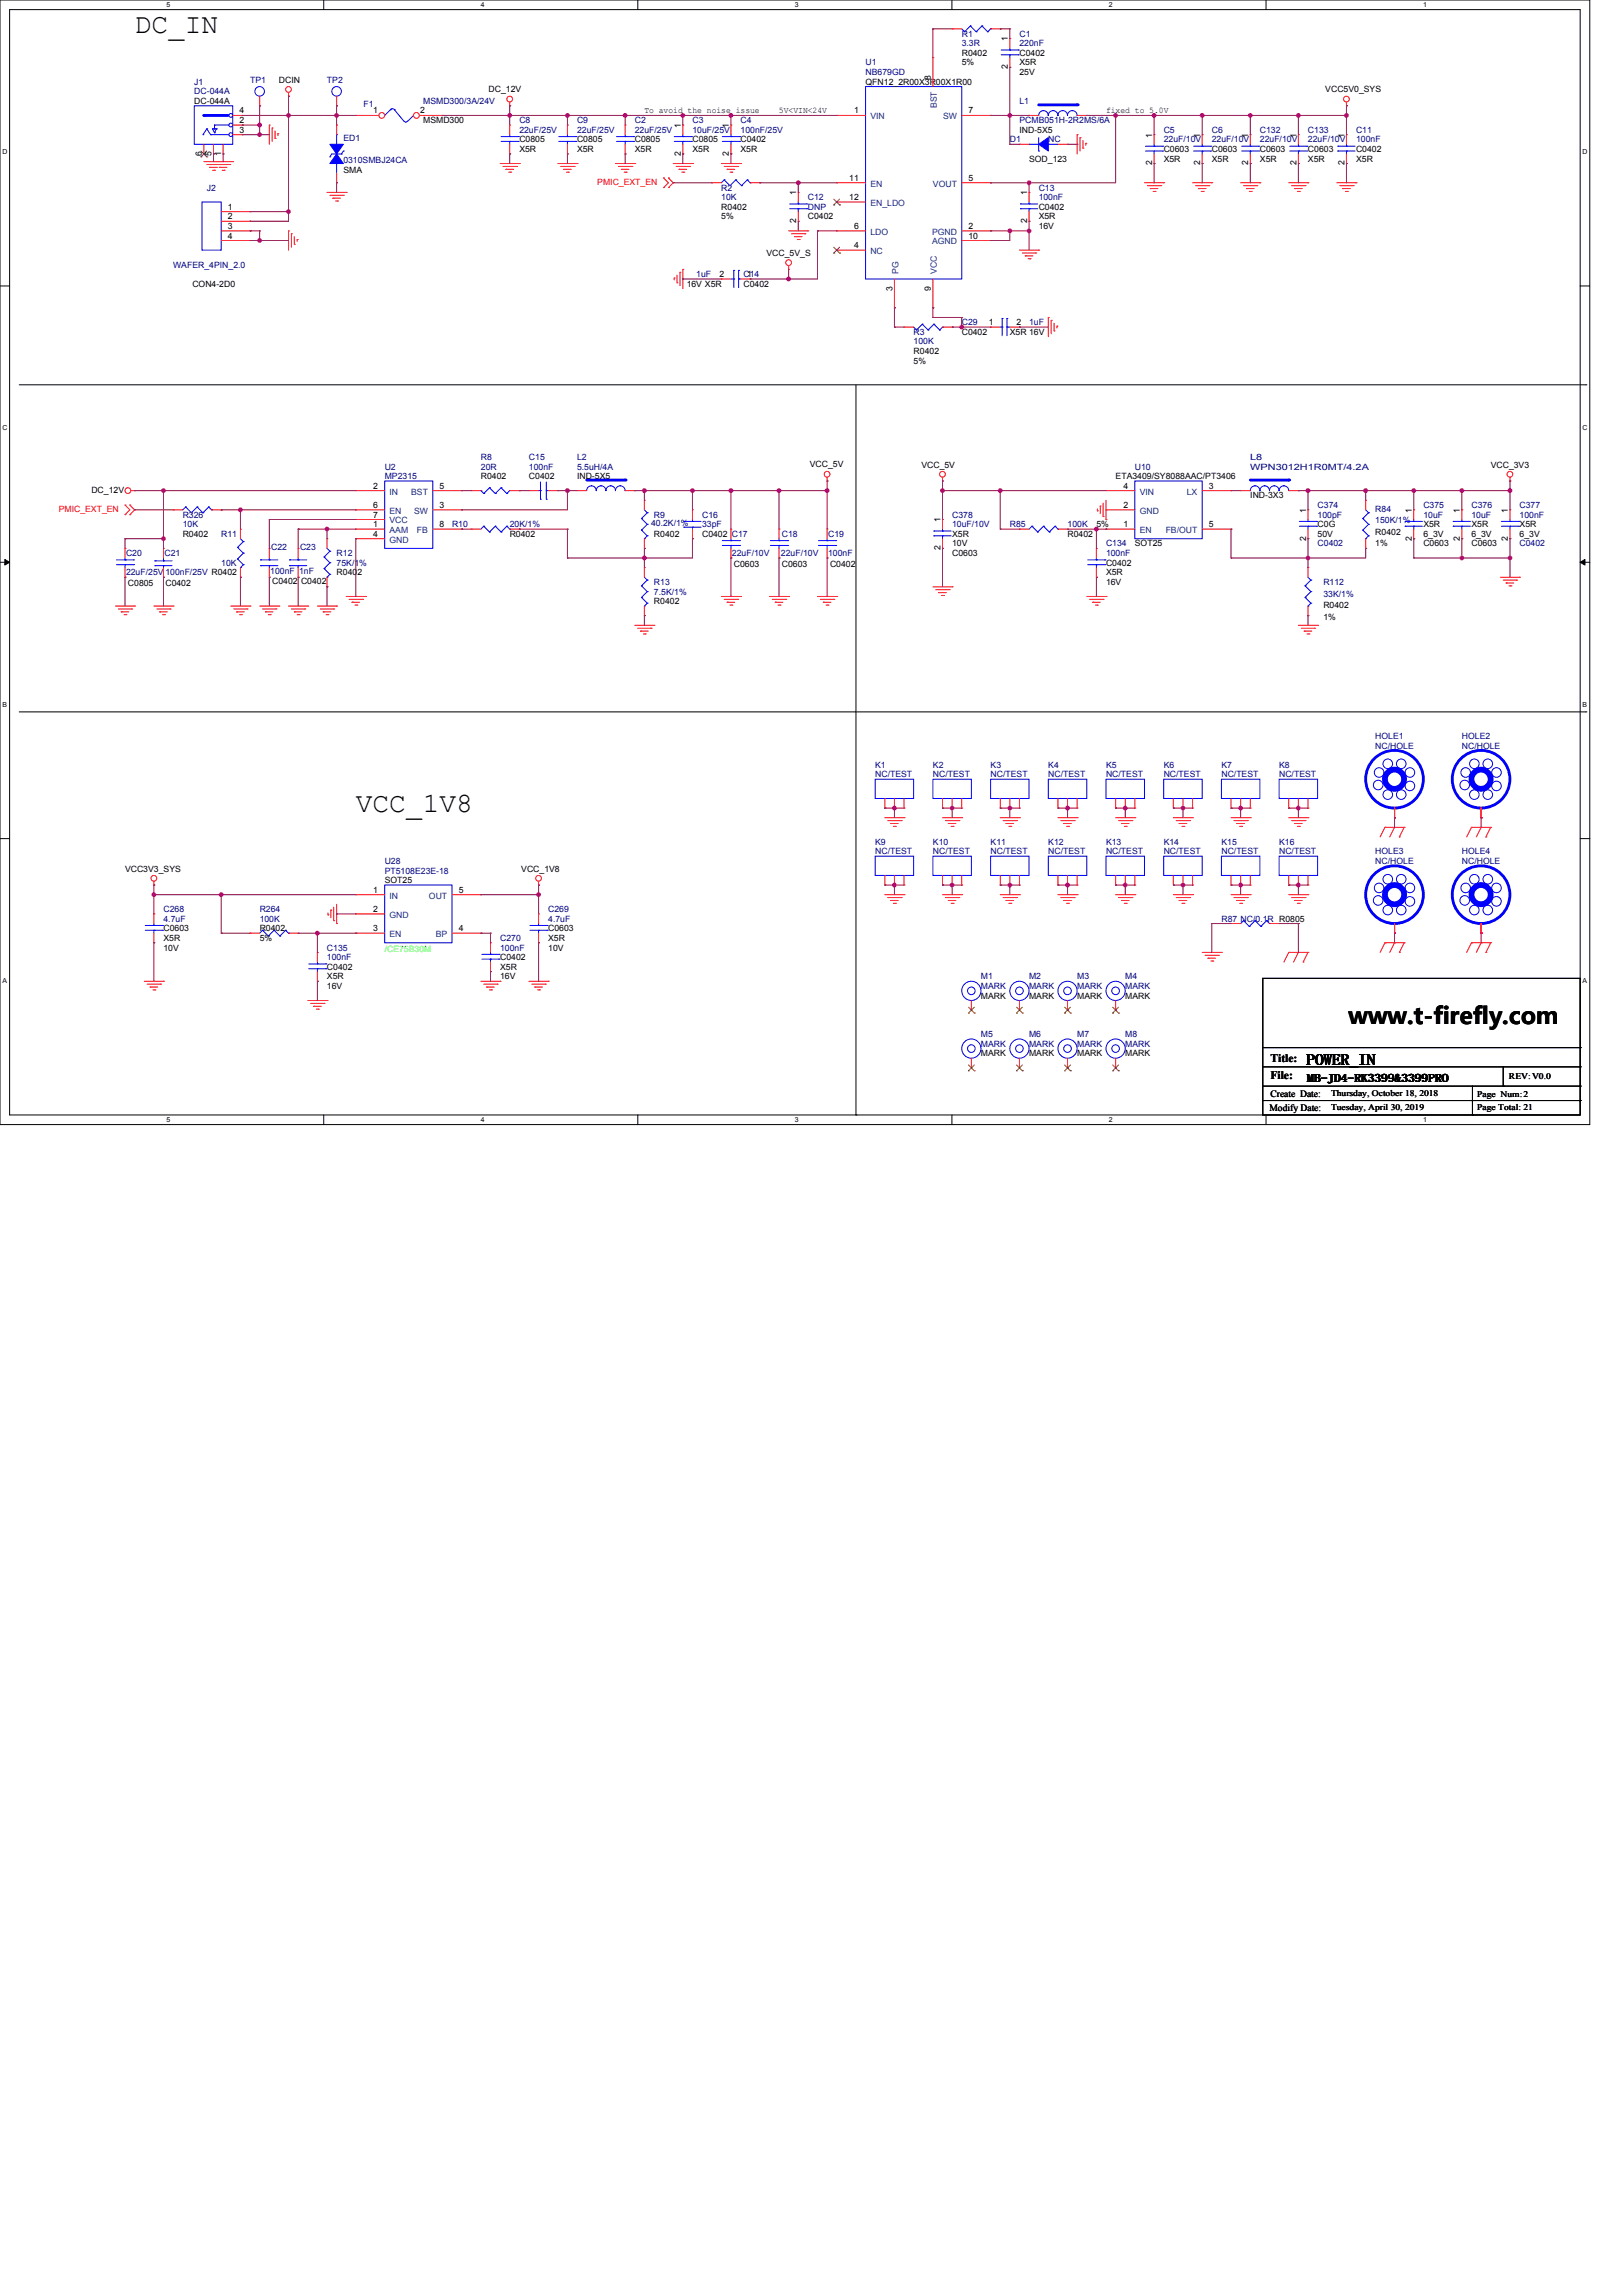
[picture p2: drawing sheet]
<svg xmlns="http://www.w3.org/2000/svg" width="210mm" height="297mm" viewBox="0 0 210 297" stroke-linecap="round" stroke-linejoin="round" font-family="sans-serif">
<defs><g id="words">
<g font-size="3.6">
<text x="17.4" y="4.2">DC_IN</text>
<text x="46.1" y="105.1">VCC_1V8</text>
</g>
<text font-size="3" x="174.5" y="132.5">www.t-firefly.com</text>
<text font-size="2" x="169.1" y="137.7">POWER_IN</text>
<g font-size="1.5">
<text x="164.4" y="137.4">Title:</text>
<text x="164.4" y="139.6">File:</text>
<text x="169.2" y="139.9">MB-JD4-RK3399&amp;3399PRO</text>
</g>
<g font-size="1.2">
<text x="164.3" y="143.8">Modify Date:</text>
<text x="164.4" y="141.9">Create Date:</text>
</g>
<g font-size="1.1" fill="#000080">
<text x="124.5" y="4.7">R1</text>
<text x="124.5" y="6">3.3R</text>
<text x="131.9" y="4.7">C1</text>
<text x="131.9" y="6">220nF</text>
<text x="25.1" y="11">J1</text>
<text x="32.4" y="10.7">TP1</text>
<text x="42.3" y="10.7">TP2</text>
<text x="112" y="8.5">U1</text>
<text x="112" y="9.7">NB679GD</text>
<text x="25.1" y="12.2">DC-044A</text>
<text x="47" y="13.8">F1</text>
<text x="54.8" y="13.4">MSMD300/3A/24V</text>
<text x="67.2" y="15.9">C8</text>
<text x="67.2" y="17.2">22uF/25V</text>
<text x="74.7" y="15.9">C9</text>
<text x="74.7" y="17.2">22uF/25V</text>
<text x="82.1" y="15.9">C2</text>
<text x="82.1" y="17.2">22uF/25V</text>
<text x="89.6" y="15.9">C3</text>
<text x="89.6" y="17.2">10uF/25V</text>
<text x="95.8" y="15.9">C4</text>
<text x="95.8" y="17.2">100nF/25V</text>
<text x="131.9" y="13.4">L1</text>
<text x="131.9" y="15.9">PCMB051H-2R2MS/6A</text>
<text x="150.6" y="17.2">C5</text>
<text x="156.8" y="17.2">C6</text>
<text x="163" y="17.2">C132</text>
<text x="169.3" y="17.2">C133</text>
<text x="175.5" y="17.2">C11</text>
<text x="44.4" y="18.3">ED1</text>
<text x="44.4" y="21">0310SMBJ24CA</text>
<text x="130.7" y="18.4">D1</text>
<text x="135.7" y="18.4">NC</text>
<text x="150.6" y="18.4">22uF/10V</text>
<text x="156.8" y="18.4">22uF/10V</text>
<text x="163" y="18.4">22uF/10V</text>
<text x="169.3" y="18.4">22uF/10V</text>
<text x="175.5" y="18.4">100nF</text>
<text x="26.8" y="24.7">J2</text>
<text x="93.3" y="24.7">R2</text>
<text x="93.3" y="25.9">10K</text>
<text x="104.5" y="25.9">C12</text>
<text x="104.5" y="27.1">DNP</text>
<text x="134.4" y="24.7">C13</text>
<text x="134.4" y="25.9">100nF</text>
<text x="22.4" y="34.6">WAFER_4PIN_2.0</text>
<text x="90.1" y="35.9">1uF</text>
<text x="96.2" y="35.9">C14</text>
<text x="118.2" y="43.3">R3</text>
<text x="118.2" y="44.6">100K</text>
<text x="124.5" y="42.1">C29</text>
<text x="133.2" y="42.1">1uF</text>
<text x="62.2" y="59.5">R8</text>
<text x="68.5" y="59.5">C15</text>
<text x="74.7" y="59.5">L2</text>
<text x="161.8" y="59.5">L8</text>
<text x="49.8" y="60.7">U2</text>
<text x="49.8" y="62">MP2315</text>
<text x="62.2" y="60.7">20R</text>
<text x="68.5" y="60.7">100nF</text>
<text x="74.7" y="60.7">5.5uH/4A</text>
<text x="146.9" y="60.7">U10</text>
<text x="161.8" y="60.7">WPN3012H1R0MT/4.2A</text>
<text x="170.5" y="65.7">C374</text>
<text x="184.2" y="65.7">C375</text>
<text x="190.4" y="65.7">C376</text>
<text x="196.6" y="65.7">C377</text>
<text x="16.3" y="71.9">C20</text>
<text x="21.3" y="71.9">C21</text>
<text x="23.6" y="67">R326</text>
<text x="23.6" y="68.2">10K</text>
<text x="28.6" y="69.5">R11</text>
<text x="35.1" y="71.2">C22</text>
<text x="38.8" y="71.2">C23</text>
<text x="43.6" y="71.9">R12</text>
<text x="58.5" y="68.2">R10</text>
<text x="66" y="68.2">20K/1%</text>
<text x="84.3" y="68.1">40.2K/1%</text>
<text x="84.6" y="67">R9</text>
<text x="90.9" y="67">C16</text>
<text x="90.9" y="68.2">33pF</text>
<text x="94.7" y="71.9">22uF/10V</text>
<text x="101.1" y="71.9">22uF/10V</text>
<text x="101.2" y="69.5">C18</text>
<text x="107.2" y="69.5">C19</text>
<text x="107.2" y="71.9">100nF</text>
<text x="123.2" y="67">C378</text>
<text x="123.2" y="68.2">10uF/10V</text>
<text x="130.7" y="68.2">R85</text>
<text x="138.1" y="68.2">100K</text>
<text x="143.1" y="70.7">C134</text>
<text x="143.1" y="71.9">100nF</text>
<text x="170.5" y="67">100pF</text>
<text x="170.5" y="70.7">C0402</text>
<text x="178" y="66.2">R84</text>
<text x="178" y="67.7">150K/1%</text>
<text x="184.2" y="67">10uF</text>
<text x="190.4" y="67">10uF</text>
<text x="196.6" y="67">100nF</text>
<text x="196.6" y="70.7">C0402</text>
<text x="16.3" y="74.4">22uF/25V 100nF/25V R0402</text>
<text x="28.6" y="73.2">10K</text>
<text x="35" y="74.3">100nF 1nF</text>
<text x="43.6" y="73.2">75K/1%</text>
<text x="84.6" y="75.7">R13</text>
<text x="84.6" y="76.9">7.5K/1%</text>
<text x="171.3" y="75.7">R112</text>
<text x="171.3" y="77.2">33K/1%</text>
<text x="178" y="95.6">HOLE1</text>
<text x="189.2" y="95.6">HOLE2</text>
<text x="113.3" y="99.3">K1</text>
<text x="113.3" y="100.6">NC/TEST</text>
<text x="120.7" y="99.3">K2</text>
<text x="120.7" y="100.6">NC/TEST</text>
<text x="128.2" y="99.3">K3</text>
<text x="128.2" y="100.6">NC/TEST</text>
<text x="135.7" y="99.3">K4</text>
<text x="135.7" y="100.6">NC/TEST</text>
<text x="143.1" y="99.3">K5</text>
<text x="143.1" y="100.6">NC/TEST</text>
<text x="150.6" y="99.3">K6</text>
<text x="150.6" y="100.6">NC/TEST</text>
<text x="158.1" y="99.3">K7</text>
<text x="158.1" y="100.6">NC/TEST</text>
<text x="165.5" y="99.3">K8</text>
<text x="165.5" y="100.6">NC/TEST</text>
<text x="178" y="96.8">NC/HOLE</text>
<text x="189.2" y="96.8">NC/HOLE</text>
<text x="49.8" y="111.8">U28</text>
<text x="49.8" y="113">PT5108E23E-18</text>
<text x="113.3" y="109.3">K9</text>
<text x="113.3" y="110.5">NC/TEST</text>
<text x="120.7" y="109.3">K10</text>
<text x="120.7" y="110.5">NC/TEST</text>
<text x="128.2" y="109.3">K11</text>
<text x="128.2" y="110.5">NC/TEST</text>
<text x="135.7" y="109.3">K12</text>
<text x="135.7" y="110.5">NC/TEST</text>
<text x="143.1" y="109.3">K13</text>
<text x="143.1" y="110.5">NC/TEST</text>
<text x="150.6" y="109.3">K14</text>
<text x="150.6" y="110.5">NC/TEST</text>
<text x="158.1" y="109.3">K15</text>
<text x="158.1" y="110.5">NC/TEST</text>
<text x="165.5" y="109.3">K16</text>
<text x="165.5" y="110.5">NC/TEST</text>
<text x="178" y="110.5">HOLE3</text>
<text x="178" y="111.8">NC/HOLE</text>
<text x="189.2" y="110.5">HOLE4</text>
<text x="189.2" y="111.8">NC/HOLE</text>
<text x="21.2" y="118">C268</text>
<text x="21.2" y="119.2">4.7uF</text>
<text x="33.6" y="118">R264</text>
<text x="33.6" y="119.2">100K</text>
<text x="70.9" y="118">C269</text>
<text x="70.9" y="119.2">4.7uF</text>
<text x="158.1" y="119.2">R87 NC/0.1R R0805</text>
<text x="42.3" y="123">C135</text>
<text x="42.3" y="124.2">100nF</text>
<text x="64.7" y="121.7">C270</text>
<text x="64.7" y="123">100nF</text>
<text x="126.9" y="126.7">M1</text>
<text x="126.9" y="128">MARK</text>
<text x="133.2" y="126.7">M2</text>
<text x="133.2" y="128">MARK</text>
<text x="139.4" y="126.7">M3</text>
<text x="139.4" y="128">MARK</text>
<text x="145.6" y="126.7">M4</text>
<text x="145.6" y="128">MARK</text>
<text x="126.9" y="134.2">M5</text>
<text x="126.9" y="135.4">MARK</text>
<text x="133.2" y="134.2">M6</text>
<text x="133.2" y="135.4">MARK</text>
<text x="139.4" y="134.2">M7</text>
<text x="139.4" y="135.4">MARK</text>
<text x="145.6" y="134.2">M8</text>
<text x="145.6" y="135.4">MARK</text>
</g>
<g font-size="1.1">
<text x="130.4" y="5.4" transform="rotate(-90 130.4 5.4)">1</text>
<text x="36.1" y="10.7">DCIN</text>
<text x="63.2" y="12">DC_12V</text>
<text x="112" y="11">QFN12_2R00X3R00X1R00</text>
<text x="120.5" y="10.3" transform="rotate(-90 120.5 10.3)">8</text>
<text x="124.5" y="7.2">R0402</text>
<text x="124.5" y="8.5">5%</text>
<text x="130.4" y="9" transform="rotate(-90 130.4 9)">2</text>
<text x="131.9" y="7.2">C0402</text>
<text x="131.9" y="8.5">X5R</text>
<text x="131.9" y="9.7">25V</text>
<text x="171.5" y="12">VCC5V0_SYS</text>
<text x="25.1" y="13.4">DC-044A</text>
<text x="31" y="17.2">3</text>
<text x="31" y="15.9">2</text>
<text x="31" y="14.7">4</text>
<text x="48.3" y="14.7">1</text>
<text x="54.4" y="14.7">2</text>
<text x="54.8" y="15.9">MSMD300</text>
<text x="83.4" y="14.6">To avoid the noise issue</text>
<text x="88.1" y="16.6" transform="rotate(-90 88.1 16.6)">1</text>
<text x="94.3" y="16.6" transform="rotate(-90 94.3 16.6)">1</text>
<text x="100.8" y="14.6">5V&lt;VIN&lt;24V</text>
<text x="110.5" y="14.7">1</text>
<text x="125.3" y="14.7">7</text>
<text x="131.9" y="17.2">IND-5X5</text>
<text x="143.1" y="14.6">fixed to 5.0V</text>
<text x="149.1" y="17.8" transform="rotate(-90 149.1 17.8)">1</text>
<text x="155.3" y="17.8" transform="rotate(-90 155.3 17.8)">1</text>
<text x="161.5" y="17.8" transform="rotate(-90 161.5 17.8)">1</text>
<text x="167.8" y="17.8" transform="rotate(-90 167.8 17.8)">1</text>
<text x="174" y="17.8" transform="rotate(-90 174 17.8)">1</text>
<text x="26.1" y="20.2" transform="rotate(-90 26.1 20.2)">6</text>
<text x="27.4" y="20.2" transform="rotate(-90 27.4 20.2)">5</text>
<text x="28.6" y="20.2" transform="rotate(-90 28.6 20.2)">1</text>
<text x="44.4" y="22.4">SMA</text>
<text x="67.2" y="18.4">C0805</text>
<text x="67.2" y="19.7">X5R</text>
<text x="74.7" y="18.4">C0805</text>
<text x="74.7" y="19.7">X5R</text>
<text x="82.1" y="18.4">C0805</text>
<text x="82.1" y="19.7">X5R</text>
<text x="88.1" y="20.2" transform="rotate(-90 88.1 20.2)">2</text>
<text x="89.6" y="18.4">C0805</text>
<text x="89.6" y="19.7">X5R</text>
<text x="94.3" y="20.2" transform="rotate(-90 94.3 20.2)">2</text>
<text x="95.8" y="18.4">C0402</text>
<text x="95.8" y="19.7">X5R</text>
<text x="109.9" y="23.4">11</text>
<text x="125.3" y="23.4">5</text>
<text x="133.2" y="20.9">SOD_123</text>
<text x="149.1" y="21.4" transform="rotate(-90 149.1 21.4)">2</text>
<text x="150.6" y="19.7">C0603</text>
<text x="150.6" y="20.9">X5R</text>
<text x="155.3" y="21.4" transform="rotate(-90 155.3 21.4)">2</text>
<text x="156.8" y="19.7">C0603</text>
<text x="156.8" y="20.9">X5R</text>
<text x="161.5" y="21.4" transform="rotate(-90 161.5 21.4)">2</text>
<text x="163" y="19.7">C0603</text>
<text x="163" y="20.9">X5R</text>
<text x="167.8" y="21.4" transform="rotate(-90 167.8 21.4)">2</text>
<text x="169.3" y="19.7">C0603</text>
<text x="169.3" y="20.9">X5R</text>
<text x="174" y="21.4" transform="rotate(-90 174 21.4)">2</text>
<text x="175.5" y="19.7">C0402</text>
<text x="175.5" y="20.9">X5R</text>
<text x="29.5" y="27.1">1</text>
<text x="29.5" y="28.4">2</text>
<text x="29.5" y="29.6">3</text>
<text x="93.3" y="27.1">R0402</text>
<text x="93.3" y="28.4">5%</text>
<text x="103" y="28.9" transform="rotate(-90 103 28.9)">2</text>
<text x="103" y="25.3" transform="rotate(-90 103 25.3)">1</text>
<text x="104.5" y="28.4">C0402</text>
<text x="109.9" y="25.9">12</text>
<text x="110.5" y="29.6">6</text>
<text x="125.3" y="29.6">2</text>
<text x="132.9" y="28.9" transform="rotate(-90 132.9 28.9)">2</text>
<text x="132.9" y="25.3" transform="rotate(-90 132.9 25.3)">1</text>
<text x="134.4" y="27.1">C0402</text>
<text x="134.4" y="28.4">X5R</text>
<text x="134.4" y="29.6">16V</text>
<text x="29.5" y="30.9">4</text>
<text x="93.1" y="35.8">2</text>
<text x="96.7" y="35.8">1</text>
<text x="99.2" y="33.1">VCC_5V_S</text>
<text x="110.5" y="32.1">4</text>
<text x="125.3" y="30.9">10</text>
<text x="24.9" y="37.1">CON4-2D0</text>
<text x="88.9" y="37.1">16V X5R</text>
<text x="96.2" y="37.1">C0402</text>
<text x="115.5" y="37.6" transform="rotate(-90 115.5 37.6)">3</text>
<text x="120.5" y="37.6" transform="rotate(-90 120.5 37.6)">9</text>
<text x="118.2" y="45.8">R0402</text>
<text x="118.2" y="47.1">5%</text>
<text x="124.5" y="43.3">C0402</text>
<text x="127.9" y="42.1">1</text>
<text x="130.7" y="43.3">X5R 16V</text>
<text x="131.6" y="42.1">2</text>
<text x="11.8" y="63.7">DC_12V</text>
<text x="48.3" y="63.2">2</text>
<text x="48.3" y="65.7">6</text>
<text x="56.9" y="65.7">3</text>
<text x="56.9" y="63.2">5</text>
<text x="62.2" y="62">R0402</text>
<text x="68.5" y="62">C0402</text>
<text x="74.7" y="62">IND-5X5</text>
<text x="104.8" y="60.4">VCC_5V</text>
<text x="119.2" y="60.5">VCC_5V</text>
<text x="144.4" y="62">ETA3409/SY8088AAC/PT3406</text>
<text x="145.4" y="65.7">2</text>
<text x="145.4" y="63.2">4</text>
<text x="156.4" y="63.2">3</text>
<text x="161.8" y="64.5">IND-3X3</text>
<text x="192.9" y="60.5">VCC_3V3</text>
<text x="23.6" y="69.5">R0402</text>
<text x="48.3" y="67">7</text>
<text x="48.3" y="68.2">1</text>
<text x="48.3" y="69.4">4</text>
<text x="56.9" y="68.2">8</text>
<text x="66" y="69.5">R0402</text>
<text x="84.6" y="69.5">R0402</text>
<text x="90.9" y="69.5">C0402 C17</text>
<text x="121.7" y="71.2" transform="rotate(-90 121.7 71.2)">2</text>
<text x="121.7" y="67.6" transform="rotate(-90 121.7 67.6)">1</text>
<text x="123.2" y="71.9">C0603</text>
<text x="123.2" y="69.5">X5R</text>
<text x="123.2" y="70.7">10V</text>
<text x="138.2" y="69.5">R0402</text>
<text x="141.9" y="68.2">5%</text>
<text x="145.4" y="68.2">1</text>
<text x="146.9" y="70.7">SOT25</text>
<text x="156.4" y="68.2">5</text>
<text x="169" y="69.9" transform="rotate(-90 169 69.9)">2</text>
<text x="169" y="66.3" transform="rotate(-90 169 66.3)">1</text>
<text x="170.5" y="68.2">C0G</text>
<text x="170.5" y="69.5">50V</text>
<text x="178" y="69.2">R0402</text>
<text x="178" y="70.7">1%</text>
<text x="182.7" y="69.9" transform="rotate(-90 182.7 69.9)">2</text>
<text x="182.7" y="66.3" transform="rotate(-90 182.7 66.3)">1</text>
<text x="184.2" y="70.7">C0603</text>
<text x="184.2" y="68.2">X5R</text>
<text x="184.2" y="69.5">6_3V</text>
<text x="188.9" y="69.9" transform="rotate(-90 188.9 69.9)">2</text>
<text x="188.9" y="66.3" transform="rotate(-90 188.9 66.3)">1</text>
<text x="190.4" y="70.7">C0603</text>
<text x="190.4" y="68.2">X5R</text>
<text x="190.4" y="69.5">6_3V</text>
<text x="195.1" y="69.9" transform="rotate(-90 195.1 69.9)">2</text>
<text x="195.1" y="66.3" transform="rotate(-90 195.1 66.3)">1</text>
<text x="196.6" y="68.2">X5R</text>
<text x="196.6" y="69.5">6_3V</text>
<text x="16.6" y="75.8">C0805</text>
<text x="21.4" y="75.8">C0402</text>
<text x="35.2" y="75.6">C0402</text>
<text x="39" y="75.6">C0402</text>
<text x="43.6" y="74.4">R0402</text>
<text x="95" y="73.3">C0603</text>
<text x="101.2" y="73.3">C0603</text>
<text x="107.4" y="73.3">C0402</text>
<text x="143.1" y="73.2">C0402</text>
<text x="143.1" y="74.4">X5R</text>
<text x="143.1" y="75.7">16V</text>
<text x="84.6" y="78.2">R0402</text>
<text x="171.3" y="78.7">R0402</text>
<text x="171.3" y="80.2">1%</text>
<text x="16.2" y="112.8">VCC3V3_SYS</text>
<text x="67.5" y="112.8">VCC_1V8</text>
<text x="48.3" y="115.5">1</text>
<text x="48.3" y="118">2</text>
<text x="49.8" y="114.3">SOT25</text>
<text x="59.4" y="115.5">5</text>
<text x="21.2" y="120.5">C0603</text>
<text x="21.2" y="121.7">X5R</text>
<text x="21.2" y="123">10V</text>
<text x="33.6" y="120.5">R0402</text>
<text x="33.6" y="121.7">5%</text>
<text x="42.3" y="125.5">C0402</text>
<text x="48.3" y="120.5">3</text>
<text x="59.4" y="120.5">4</text>
<text x="64.7" y="124.2">C0402</text>
<text x="64.7" y="125.5">X5R</text>
<text x="70.9" y="120.5">C0603</text>
<text x="70.9" y="121.7">X5R</text>
<text x="70.9" y="123">10V</text>
<text x="42.3" y="126.7">X5R</text>
<text x="42.3" y="128">16V</text>
<text x="64.7" y="126.7">16V</text>
<text x="126.9" y="129.2">MARK</text>
<text x="133.2" y="129.2">MARK</text>
<text x="139.4" y="129.2">MARK</text>
<text x="145.6" y="129.2">MARK</text>
<text x="126.9" y="136.7">MARK</text>
<text x="133.2" y="136.7">MARK</text>
<text x="139.4" y="136.7">MARK</text>
<text x="145.6" y="136.7">MARK</text>
<text x="172.3" y="141.8">Thursday, October 18, 2018</text>
<text x="172.3" y="143.6">Tuesday, April 30, 2019</text>
<text x="191.2" y="141.9">Page Num:2</text>
<text x="191.2" y="143.6">Page Total: 21</text>
<text x="195.3" y="139.6">REV:V0.0</text>
</g>
<g font-size="1.1" fill="#004080">
<text x="112.6" y="15.4">VIN</text>
<text x="121.2" y="14" transform="rotate(-90 121.2 14)">BST</text>
<text x="122" y="15.4">SW</text>
<text x="112.6" y="24.1">EN</text>
<text x="112.6" y="26.6">EN_LDO</text>
<text x="120.7" y="24.1">VOUT</text>
<text x="112.6" y="30.4">LDO</text>
<text x="112.6" y="32.9">NC</text>
<text x="116.3" y="35.5" transform="rotate(-90 116.3 35.5)">PG</text>
<text x="120.6" y="31.6">AGND</text>
<text x="120.6" y="30.4">PGND</text>
<text x="121.2" y="35.5" transform="rotate(-90 121.2 35.5)">VCC</text>
<text x="50.4" y="64">IN</text>
<text x="53.2" y="64">BST</text>
<text x="147.5" y="64">VIN</text>
<text x="153.6" y="64">LX</text>
<text x="50.4" y="66.5">EN</text>
<text x="50.4" y="67.7">VCC</text>
<text x="50.4" y="69">AAM</text>
<text x="50.4" y="70.2">GND</text>
<text x="53.6" y="66.5">SW</text>
<text x="54" y="69">FB</text>
<text x="147.5" y="69">EN</text>
<text x="147.5" y="66.5">GND</text>
<text x="150.9" y="69">FB/OUT</text>
<text x="50.4" y="116.2">IN</text>
<text x="50.4" y="118.7">GND</text>
<text x="55.5" y="116.2">OUT</text>
<text x="50.4" y="121.2">EN</text>
<text x="56.4" y="121.2">BP</text>
</g>
<g font-size="1.1" fill="#f00">
<text x="77.3" y="23.9">PMIC_EXT_EN</text>
<text x="7.6" y="66.2">PMIC_EXT_EN</text>
</g>
<text font-size="1.1" fill="#0f0" x="49.8" y="123.1">/CE75B30M</text>
<g font-size=".9">
<text x="21.6" y=".9">5</text>
<text x="62.2" y=".9">4</text>
<text x="102.9" y=".9">3</text>
<text x="143.5" y=".9">2</text>
<text x="184.2" y=".9">1</text>
<text x=".3" y="19.9">D</text>
<text x="204.8" y="19.9">D</text>
<text x=".3" y="55.7">C</text>
<text x="204.8" y="55.7">C</text>
<text x=".3" y="91.4">B</text>
<text x="204.8" y="91.4">B</text>
<text x=".3" y="127.2">A</text>
<text x="204.8" y="127.2">A</text>
<text x="21.6" y="145.2">5</text>
<text x="62.2" y="145.2">4</text>
<text x="102.9" y="145.2">3</text>
<text x="143.5" y="145.2">2</text>
<text x="184.2" y="145.2">1</text>
</g>
</g></defs>
<path d="M0 0h205.7v145.5h-205.7zM1.2 1.2h203.3v143h-203.3z" fill="none" stroke="#000" stroke-width=".13"/>
<g fill="#fff">
<path d="M21.6 .1h.5v1h-.5z"/>
<path d="M21.6 144.4h.5v1h-.5z"/>
</g>
<path d="M41.9 0v1.2M41.9 144.2v1.3" fill="none" stroke="#000" stroke-width=".13"/>
<g fill="#fff">
<path d="M62.2 .1h.5v1h-.5z"/>
<path d="M62.2 144.4h.5v1h-.5z"/>
</g>
<path d="M82.5 0v1.2M82.5 144.2v1.3" fill="none" stroke="#000" stroke-width=".13"/>
<g fill="#fff">
<path d="M102.9 .1h.5v1h-.5z"/>
<path d="M102.9 144.4h.5v1h-.5z"/>
</g>
<path d="M123.2 0v1.2M123.2 144.2v1.3" fill="none" stroke="#000" stroke-width=".13"/>
<g fill="#fff">
<path d="M143.5 .1h.5v1h-.5z"/>
<path d="M143.5 144.4h.5v1h-.5z"/>
</g>
<path d="M163.8 0v1.2M163.8 144.2v1.3" fill="none" stroke="#000" stroke-width=".13"/>
<g fill="#fff">
<path d="M184.2 .1h.5v1h-.5z"/>
<path d="M184.2 144.4h.5v1h-.5z"/>
<path d="M.3 19.1h.7v1h-.7z"/>
<path d="M204.8 19.1h.6v1h-.6z"/>
<path d="M.3 54.9h.7v1h-.7z"/>
<path d="M204.8 54.9h.6v1h-.6z"/>
</g>
<path d="M0 37h1.2M204.5 37h1.2" fill="none" stroke="#000" stroke-width=".13"/>
<g fill="#fff">
<path d="M.3 90.6h.6v1h-.6z"/>
<path d="M204.8 90.6h.6v1h-.6z"/>
</g>
<path d="M0 72.7h1.2M.6 72.4l.6 .3-.6 .4zM204.5 72.7l.6-.3v.7zM204.5 72.7h1.2" fill="none" stroke="#000" stroke-width=".13"/>
<path d="M.6 72.4l.6 .3-.6 .4zM204.5 72.7l.6-.3v.7z" fill="#000"/>
<g fill="#fff">
<path d="M.3 126.4h.6v1h-.6z"/>
<path d="M204.8 126.4h.6v1h-.6z"/>
</g>
<g fill="none" stroke="#000" stroke-width=".13">
<path d="M2.5 49.8h202.7M110.8 49.8v94.4M205.2 49.8h.1M2.5 92.1h202.7M205.2 92.1h.1M0 108.5h1.2M204.5 108.5h1.2M163.4 126.6h41.1v17.6h-41.1zM163.4 135.5h41.1M163.4 138h41.1M194.5 138v2.5M204.5 135.5h.1"/>
<path d="M204.5 138h.1M110.8 144.2h.1M163.4 140.5h41.1M163.4 142.4h41.1M190.6 144.2h.1M190.6 140.5v3.7M194.5 140.5h.1M204.5 140.5h.1M204.5 142.4h.1"/>
</g>
<g fill="none" stroke="#f00" stroke-width=".13">
<path d="M34.8 16.2h.1M34.8 16.2v2.5M35.2 16.6h.1M35.2 16.6v1.7M35.6 17.9h.1M35.6 16.9v1M36 17.3h.1M36 17.3v.3M37.3 12.4h.1M37.3 12v.4M66 13.7h.1M66 13.2v.5"/>
<path d="M139.4 17.4h.1M139.4 17.4v2.5M139.8 17.8h.1M139.8 17.8v1.7M140.1 19.2h.1M140.1 18.2v1M140.5 18.5h.1M140.5 18.5v.3M174.2 13.7h.1M174.2 13.2v.5M26.4 20.9h3.7M26.8 21.3h2.9"/>
<path d="M27.1 21.7h.1M27.1 21.7h1M27.5 22h.3M27.8 22h.1M28.4 21.7h.1M28.4 21.7h1M28.5 21.3h.1M28.8 22h.2M28.9 20.9h.1M29 22h.1M29.7 21.3h.1M30.1 20.9h.1"/>
<path d="M37.3 29.9h.1M37.3 29.9v2.5M37.7 30.2h.1M37.7 30.2v1.8M38.1 31.6h.1M38.1 30.6v1M38.5 31h.1M38.5 31v.2M42.3 24.9h2.5M42.7 25.3h1.7M43.1 25.6h.1M43.1 25.6h1"/>
<path d="M43.4 26h.3M43.7 26h.1M44.4 25.3h.1M44.8 24.9h.1M64.7 21.2h2.5M65.1 21.5h1.7M65.5 21.9h.1M65.5 21.9h1M65.8 22.3h.3M66.1 22.3h.1M66.8 21.5h.1M67.2 21.2h.1"/>
<path d="M72.2 21.2h2.5M72.6 21.5h1.7M72.9 21.9h.1M72.9 21.9h1M73.3 22.3h.3M73.6 22.3h.1M74.3 21.5h.1M74.7 21.2h.1M79.7 21.2h2.4M80 21.5h1.8M80.4 21.9h.1M80.4 21.9h1"/>
<path d="M80.8 22.3h.2M81 22.3h.1M81.8 21.5h.1M82.1 21.2h.1M85.9 23h.1M85.9 24.3h.1M85.9 23l.6 .6-.6 .7M86.5 24.3h.1M86.5 23h.1M86.5 23l.6 .6-.6 .7M87.1 21.2h2.5M87.2 36h.1"/>
<path d="M87.2 36v.2M87.5 21.5h1.7M87.6 36.6h.1M87.6 35.6v1M87.9 21.9h.1M87.9 21.9h1M88 35.2h.1M88 35.2v1.8M88.2 22.3h.3M88.4 34.8h.1M88.4 34.8v2.5M88.5 22.3h.1"/>
<path d="M89.2 21.5h.1M89.6 21.2h.1M93.3 21.2h2.5M93.7 21.5h1.8M94.1 21.9h.1M94.1 21.9h1M94.5 22.3h.2M94.7 22.3h.1M95.5 21.5h.1M95.8 21.2h.1M102.1 34.8h.1M102.1 29.9h2.4"/>
<path d="M102.1 34.4v.4M102.4 30.2h1.8M102.8 30.6h.1M102.8 30.6h1M103.2 31h.2M103.4 31h.1M104.2 30.2h.1M104.5 29.9h.1M131.9 32.4h2.5M132.3 32.7h1.7M132.7 33.1h.1M132.7 33.1h1"/>
<path d="M133 33.5h.3M133.3 33.5h.1M134 32.7h.1M134.4 32.4h.1M148.1 23.6h2.5M148.5 24h1.7M148.9 24.4h.1M148.9 24.4h.9M149.2 24.8h.3M149.5 24.8h.1M150.2 24h.1M150.6 23.6h.1"/>
<path d="M154.3 23.6h2.5M154.7 24h1.7M155.1 24.4h.1M155.1 24.4h1M155.4 24.8h.3M155.7 24.8h.1M156.4 24h.1M156.8 23.6h.1M160.6 23.6h2.4M160.9 24h1.8M161.3 24.4h.1M161.3 24.4h1"/>
<path d="M161.7 24.8h.2M161.9 24.8h.1M162.7 24h.1M163 23.6h.1M166.8 23.6h2.5M167.2 24h1.7M167.5 24.4h.1M167.5 24.4h1M167.9 24.8h.2M168.1 24.8h.1M168.9 24h.1M169.3 23.6h.1"/>
<path d="M173 23.6h2.5M173.4 24h1.7M173.7 24.4h.1M173.7 24.4h1M174.1 24.8h.3M174.4 24.8h.1M175.1 24h.1M175.5 23.6h.1M135.7 41.1h.1M135.7 41.1v2.5M136 41.4h.1M136 41.4v1.8"/>
<path d="M136.4 42.8h.1M136.4 41.8v1M136.8 42.2h.1M136.8 42.2v.2M14.9 78.4h2.5M15.3 78.8h1.7M15.7 79.2h.1M15.7 79.2h1M16.1 79.5h.2M16.2 65.3h.1M16.2 66.6h.1M16.2 65.3l.6 .7-.6 .6"/>
<path d="M16.3 79.5h.1M16.8 66.6h.1M16.8 65.3h.1M16.8 65.3l.6 .7-.6 .6M16.9 63.5h.5M17 78.8h.1M17.4 63.5h.1M17.4 78.4h.1M19.9 78.4h2.5M20.3 78.8h1.7M20.7 79.2h.1M20.7 79.2h1"/>
<path d="M21 79.5h.3M21.3 79.5h.1M22 78.8h.1M22.4 78.4h.1M29.9 78.4h2.5M30.2 78.8h1.8M30.6 79.2h.1M30.6 79.2h1M31 79.5h.2M31.2 79.5h.1M32 78.8h.1M32.4 78.4h.1"/>
<path d="M33.6 78.4h2.5M34 78.8h1.7M34.4 79.2h.1M34.4 79.2h.9M34.7 79.5h.3M35 79.5h.1M35.7 78.8h.1M36.1 78.4h.1M37.3 78.4h2.5M37.7 78.8h1.8M38.1 79.2h.1M38.1 79.2h1"/>
<path d="M38.5 79.5h.2M38.6 74.7h.1M38.6 70.9h.1M38.6 70.9v1.3M38.6 73.4v1.3M38.7 79.5h.1M39.5 78.8h.1M39.8 78.4h.1M41.1 78.4h2.5M41.4 78.8h1.8M41.8 79.2h.1M41.8 79.2h1"/>
<path d="M42.2 79.5h.2M42.4 79.5h.1M43.2 78.8h.1M43.6 78.4h.1M44.8 77.2h2.5M45.2 77.5h1.7M45.6 77.9h.1M45.6 77.9h.9M45.9 78.3h.3M46.2 78.3h.1M46.9 77.5h.1M47.3 77.2h.1"/>
<path d="M93.3 77.2h2.5M93.7 77.5h1.8M94.1 77.9h.1M94.1 77.9h1M94.5 78.3h.2M94.7 78.3h.1M95.5 77.5h.1M95.8 77.2h.1M99.6 77.2h2.5M99.9 77.5h1.8M100.3 77.9h.1M100.3 77.9h1"/>
<path d="M100.7 78.3h.2M100.9 78.3h.1M101.7 77.5h.1M102.1 77.2h.1M105.8 77.2h2.5M106.2 77.5h1.7M106.5 77.9h.1M106.5 77.9h1M106.9 78.3h.3M107 62.2h.1M107 61.7v.5M107.2 78.3h.1"/>
<path d="M107.9 77.5h.1M108.3 77.2h.1M120.7 75.9h2.5M121.1 76.3h1.7M121.5 76.7h.1M121.5 76.7h1M121.8 77h.3M122 62.2h.1M122 61.7v.5M122.1 77h.1M122.8 76.3h.1M123.2 75.9h.1"/>
<path d="M140.6 77.2h2.5M141 77.5h1.8M141.4 77.9h.1M141.4 77.9h1M141.8 78.3h.2M142 66.1h.1M142 78.3h.1M142 65.8v.3M142.4 65.5h.1M142.4 65.5v1M142.8 66.8h.1M142.8 77.5h.1"/>
<path d="M142.8 65.1v1.7M143.1 67.2h.1M143.1 77.2h.1M143.1 64.7v2.5M194.2 74.7h2.4M194.5 75.1h1.8M194.9 75.4h.1M194.9 75.4h1M195.3 75.8h.2M195.4 62.2h.1M195.4 61.7v.5M195.5 75.8h.1"/>
<path d="M196.3 75.1h.1M196.6 74.7h.1M82.1 80.9h2.5M82.5 81.3h1.8M82.9 81.6h.1M82.9 81.6h1M83.3 82h.2M83.5 82h.1M84.3 81.3h.1M84.6 80.9h.1M168 80.9h2.5M168.4 81.3h1.7"/>
<path d="M168.8 81.6h.1M168.8 81.6h1M169.1 82h.3M169.4 82h.1M170.1 81.3h.1M170.5 80.9h.1M19.9 114.5h.1M19.9 114v.5M42.4 118.4h.1M42.4 118.1v.3M42.8 117.7h.1M42.8 117.7v1"/>
<path d="M43.2 119.1h.1M43.2 117.4v1.7M43.6 119.5h.1M43.6 117v2.5M69.7 114.5h.1M69.7 114v.5M114.5 105.8h2.5M114.5 115.7h2.5M114.9 106.2h1.7M114.9 116.1h1.7M115.3 106.5h.1M115.3 116.5h.1"/>
<path d="M115.3 106.5h.9M115.3 116.5h.9M115.6 106.9h.3M115.6 116.9h.3M115.9 106.9h.1M115.9 116.9h.1M116.6 106.2h.1M116.6 116.1h.1M117 105.8h.1M117 115.7h.1M122 105.8h2.5M122 115.7h2.5"/>
<path d="M122.3 106.2h1.8M122.3 116.1h1.8M122.7 106.5h.1M122.7 116.5h.1M122.7 106.5h1M122.7 116.5h1M123.1 106.9h.2M123.1 116.9h.2M123.3 106.9h.1M123.3 116.9h.1M124.1 106.2h.1M124.1 116.1h.1"/>
<path d="M124.5 105.8h.1M124.5 115.7h.1M129.4 105.8h2.5M129.4 115.7h2.5M129.8 106.2h1.8M129.8 116.1h1.8M130.2 106.5h.1M130.2 116.5h.1M130.2 106.5h1M130.2 116.5h1M130.6 106.9h.2M130.6 116.9h.2"/>
<path d="M130.8 106.9h.1M130.8 116.9h.1M131.6 106.2h.1M131.6 116.1h.1M131.9 105.8h.1M131.9 115.7h.1M136.9 105.8h2.5M136.9 115.7h2.5M137.3 106.2h1.7M137.3 116.1h1.7M137.7 106.5h.1M137.7 116.5h.1"/>
<path d="M137.7 106.5h.9M137.7 116.5h.9M138 106.9h.3M138 116.9h.3M138.3 106.9h.1M138.3 116.9h.1M139 106.2h.1M139 116.1h.1M139.4 105.8h.1M139.4 115.7h.1M144.4 105.8h2.5M144.4 115.7h2.5"/>
<path d="M144.7 106.2h1.8M144.7 116.1h1.8M145.1 106.5h.1M145.1 116.5h.1M145.1 106.5h1M145.1 116.5h1M145.5 106.9h.2M145.5 116.9h.2M145.7 106.9h.1M145.7 116.9h.1M146.5 106.2h.1M146.5 116.1h.1"/>
<path d="M146.9 105.8h.1M146.9 115.7h.1M151.8 105.8h2.5M151.8 115.7h2.5M152.2 106.2h1.8M152.2 116.1h1.8M152.6 106.5h.1M152.6 116.5h.1M152.6 106.5h1M152.6 116.5h1M153 106.9h.2M153 116.9h.2"/>
<path d="M153.2 106.9h.1M153.2 116.9h.1M154 106.2h.1M154 116.1h.1M154.3 105.8h.1M154.3 115.7h.1M159.3 105.8h2.5M159.3 115.7h2.5M159.7 106.2h1.7M159.7 116.1h1.7M160.1 106.5h.1M160.1 116.5h.1"/>
<path d="M160.1 106.5h.9M160.1 116.5h.9M160.4 106.9h.3M160.4 116.9h.3M160.7 106.9h.1M160.7 116.9h.1M161.4 106.2h.1M161.4 116.1h.1M161.8 105.8h.1M161.8 115.7h.1M166.8 105.8h2.5M166.8 115.7h2.5"/>
<path d="M167.2 106.2h1.7M167.2 116.1h1.7M167.5 106.5h.1M167.5 116.5h.1M167.5 106.5h1M167.5 116.5h1M167.9 106.9h.2M167.9 116.9h.2M168.1 106.9h.1M168.1 116.9h.1M168.9 106.2h.1M168.9 116.1h.1"/>
<path d="M169.3 105.8h.1M169.3 115.7h.1M179.2 107h.1M179.2 107l-.6 1.3M179.2 107h2.5M180.5 107h.1M180.5 107l-.7 1.3M181.1 108.3h.1M181.7 107h.1M181.7 107l-.6 1.3M190.4 107h.1M190.4 107h2.5"/>
<path d="M190.4 107l-.6 1.3M191.7 107h.1M191.7 107l-.7 1.3M192.3 108.3h.1M192.9 107h.1M192.9 107l-.6 1.3M18.7 126.9h2.5M19 127.3h1.8M19.4 127.7h.1M19.4 127.7h1M19.8 128.1h.2M20 128.1h.1"/>
<path d="M20.8 127.3h.1M21.2 126.9h.1M39.8 129.4h2.5M40.2 129.8h1.7M40.6 130.2h.1M40.6 130.2h1M40.9 130.6h.3M41.2 130.6h.1M41.9 129.8h.1M42.3 129.4h.1M62.2 126.9h2.5M62.6 127.3h1.7"/>
<path d="M63 127.7h.1M63 127.7h1M63.3 128.1h.3M63.6 128.1h.1M64.3 127.3h.1M64.7 126.9h.1M68.5 126.9h2.4M68.8 127.3h1.8M69.2 127.7h.1M69.2 127.7h1M69.6 128.1h.2M69.8 128.1h.1"/>
<path d="M70.6 127.3h.1M70.9 126.9h.1M155.6 123.2h2.5M155.9 123.6h1.8M156.3 124h.1M156.3 124h1M156.7 124.3h.2M156.9 124.3h.1M157.7 123.6h.1M158.1 123.2h.1M166.8 123.2h.1M166.8 123.2l-.6 1.3"/>
<path d="M166.8 123.2h2.5M168 123.2h.1M168 123.2l-.6 1.3M168.6 124.5h.1M169.3 123.2h.1M169.3 123.2l-.7 1.3M179.2 122h.1M179.2 122h2.5M179.2 122l-.6 1.2M180.5 122h.1M180.5 122l-.7 1.2M181.1 123.2h.1"/>
<path d="M181.7 122h.1M181.7 122l-.6 1.2M190.4 122h.1M190.4 122l-.6 1.2M190.4 122h2.5M191.7 122h.1M191.7 122l-.7 1.2M192.3 123.2h.1M192.9 122h.1M192.9 122l-.6 1.2"/>
<circle cx="37.3" cy="11.6" r=".37"/>
<circle cx="66" cy="12.8" r=".37"/>
<circle cx="174.2" cy="12.8" r=".37"/>
<circle cx="102.1" cy="34" r=".37"/>
<circle cx="16.6" cy="63.5" r=".37"/>
<circle cx="107" cy="61.4" r=".37"/>
<circle cx="122" cy="61.4" r=".37"/>
<circle cx="195.4" cy="61.4" r=".37"/>
<circle cx="19.9" cy="113.6" r=".37"/>
<circle cx="69.7" cy="113.6" r=".37"/>
</g>
<g fill="none" stroke="#00f" stroke-width=".13">
<path d="M50.5 14.2l.3-.1 .2 .1M50.5 14.2h.1M50.5 14.2l-.7 .7M51 14.2h.1M51 14.2l1.3 1.5M52.3 15.7l.2 .1 .2-.1M53.5 14.9h.1M53.5 14.9l-.7 .8M37.5 72.4h.1M37.5 73.2h.1M37.5 72.4h2.2M37.5 73.2h2.2"/>
<path d="M38.6 73.2h.1M38.6 72.4h.1M38.6 72.2v.2M38.6 73.2v.2"/>
</g>
<circle cx="49.4" cy="14.9" r=".37" fill="#fff"/>
<g fill="none" stroke="#f00" stroke-width=".13">
<path d="M46.1 14.9h.1M46.1 14.9h2.9"/>
<circle cx="49.4" cy="14.9" r=".37"/>
</g>
<circle cx="53.9" cy="14.9" r=".37" fill="#fff"/>
<g fill="none" stroke="#f00" stroke-width=".13">
<path d="M33.6 13.7h.1M33.6 12.4v1.3M54.3 14.9h3M57.3 14.9h.1M66 16.2h.1M66 19.9h.1M66 16.2v1.2M66 18.7v1.2M73.4 16.2h.1M73.4 19.9h.1M73.4 16.2v1.2M73.4 18.7v1.2"/>
<path d="M94.6 16.2h.1M94.6 19.9h.1M94.6 16.2v1.2M94.6 18.7v1.2M108.3 14.9h.1M108.3 14.9h3.7M120.7 7.5h.1M120.7 7.5v3.7M123.2 3.7h.1M123.2 3.7h1.3M124.5 14.9h3.7M128.2 14.9h.1"/>
<path d="M128.2 3.7h1.2M129.4 3.7h.1M155.6 17.4h.1M155.6 17.4v1.3M155.6 19.9v1.3M168 17.4h.1M168 17.4v1.3M168 19.9v1.3M174.2 17.4h.1M174.2 17.4v1.3M174.2 19.9v1.3M28.6 27.4h3.8"/>
<path d="M28.6 28.6h3.8M28.6 29.9h3.8M28.6 31.1h3.8M32.4 27.4h.1M32.4 28.6h.1M32.4 29.9h.1M32.4 31.1h.1M108.3 23.6h.1M108.3 26.1h.1M108.3 29.9h.1M108.3 32.4h.1M108.3 29.9h3.7"/>
<path d="M108.3 23.6h3.7M108.3 26.1h3.7M108.3 32.4h3.7M115.7 39.8h.1M115.7 36.1v3.7M120.7 39.8h.1M120.7 36.1v3.7M124.5 29.9h3.7M124.5 31.1h3.7M124.5 23.6h3.7M128.2 23.6h.1M128.2 31.1h.1"/>
<path d="M128.2 29.9h.1M133.2 24.9h.1M133.2 28.6h.1M133.2 24.9v1.2M133.2 27.4v1.2M155.6 21.2h.1M168 21.2h.1M174.2 21.2h.1M117 42.3h.1M117 42.3h1.2M122 42.3h1.2M123.2 42.3h.1"/>
<path d="M34.8 74.7h.1M34.8 70.9h.1M34.8 70.9v1.3M34.8 73.4v1.3M42.3 69.7h.1M42.3 75.9h.1M42.3 69.7v1.2M42.3 74.7v1.2M46.1 63.5h.1M46.1 66h.1M46.1 67.2h.1M46.1 68.5h.1"/>
<path d="M46.1 69.7h.1M46.1 68.5h3.7M46.1 66h3.7M46.1 63.5h3.7M46.1 67.2h3.7M46.1 69.7h3.7M56 68.5h3.7M56 66h3.7M56 63.5h3.7M59.7 68.5h.1M59.7 66h.1M59.7 63.5h.1"/>
<path d="M61 68.5h.1M61 68.5h1.2M66 68.5h1.2M67.2 68.5h.1M107 68.5h.1M107 72.2h.1M107 68.5v1.2M107 70.9v1.3M122 67.2h.1M122 70.9h.1M122 67.2v1.3M122 69.7v1.2"/>
<path d="M131.9 68.5h.1M131.9 68.5h1.3M136.9 68.5h1.3M138.2 68.5h.1M143.1 68.5h.1M143.1 66h.1M143.1 63.5h.1M143.1 68.5h3.8M143.1 66h3.8M143.1 63.5h3.8M155.6 68.5h3.7M155.6 63.5h3.7"/>
<path d="M159.3 63.5h.1M159.3 68.5h.1M195.4 66h.1M195.4 69.7h.1M195.4 66v1.2M195.4 68.5v1.2M46.1 115.7h.1M46.1 118.2h.1M46.1 115.7h3.7M46.1 118.2h3.7M58.5 115.7h3.7M62.2 115.7h.1"/>
<path d="M122 114.5h.1M122 113.3v1.2M123.2 114.5h.1M123.2 113.3v1.2M124.5 114.5h.1M124.5 113.3v1.2M136.9 104.5h.1M136.9 103.3v1.2M138.2 104.5h.1M138.2 103.3v1.2M139.4 104.5h.1M139.4 103.3v1.2"/>
<path d="M144.4 114.5h.1M144.4 113.3v1.2M145.6 114.5h.1M145.6 113.3v1.2M146.9 114.5h.1M146.9 113.3v1.2M159.3 104.5h.1M159.3 103.3v1.2M160.6 104.5h.1M160.6 103.3v1.2M161.8 104.5h.1M161.8 103.3v1.2"/>
<path d="M166.8 114.5h.1M166.8 113.3v1.2M168 114.5h.1M168 113.3v1.2M169.3 114.5h.1M169.3 113.3v1.2M191.7 119.5v1.2M41.1 123.2h.1M41.1 126.9h.1M41.1 123.2v1.3M41.1 125.7v1.2M46.1 120.7h.1"/>
<path d="M46.1 120.7h3.7M58.5 120.7h3.7M62.2 120.7h.1M63.5 122h.1M63.5 125.7h.1M63.5 122v1.2M63.5 124.5v1.2M125.7 130.7h.1M125.7 138.2h.1M125.7 129.4v1.3M125.7 136.9v1.3M131.9 138.2h.1"/>
<path d="M131.9 136.9v1.3M144.4 130.7h.1M144.4 129.4v1.3M191.7 120.7h.1"/>
<circle cx="53.9" cy="14.9" r=".37"/>
</g>
<g fill="none" stroke="#00f" stroke-width=".13">
<path d="M64.8 18.3h2.3M64.8 17.7h2.3M66 17.7h.1M66 18.3h.1M66 17.4v.3M66 18.3v.4M67.1 18.3h.1M67.1 17.7h.1M72.3 18.3h2.2M72.3 17.7h2.2M73.4 17.7h.1M73.4 18.3h.1"/>
<path d="M73.4 17.4v.3M73.4 18.3v.4M74.5 18.3h.1M74.5 17.7h.1M93.5 18.3h2.2M93.5 17.7h2.2M94.6 17.7h.1M94.6 18.3h.1M94.6 17.4v.3M94.6 18.3v.4M95.7 18.3h.1M95.7 17.7h.1"/>
<path d="M112 11.2h12.5v24.9h-12.5zM124.5 3.7l.3 .4M124.8 4.1h.1M125.6 3.4h.1M125.6 3.4l-.8 .7M125.6 3.4l.7 .7M126.3 4.1h.1M127.1 3.4h.1M127.1 3.4l-.8 .7M127.1 3.4l.7 .7M127.8 4.1h.1M128.2 3.7h.1"/>
<path d="M128.2 3.7l-.4 .4M134.4 14.9a.61 .61 0 0 1 .6-.6 .62 .62 0 0 1 .7 .6 .61 .61 0 0 1 .6-.6 .62 .62 0 0 1 .6 .6 .61 .61 0 0 1 .6-.6 .62 .62 0 0 1 .6 .6h.1a.61 .61 0 0 1 .6-.6 .62 .62 0 0 1 .6 .6M154.5 19.5h2.2M154.5 18.9h2.2M155.6 18.9h.1M155.6 19.5h.1M155.6 18.7v.2M155.6 19.5v.4M156.7 19.5h.1M156.7 18.9h.1M166.9 19.5h2.2M166.9 18.9h2.2"/>
<path d="M168 18.9h.1M168 19.5h.1M168 18.7v.2M168 19.5v.4M169.1 19.5h.1M169.1 18.9h.1M173.1 19.5h.1M173.1 18.9h.1M173.1 19.5h2.3M173.1 18.9h2.3M174.2 18.9h.1M174.2 19.5h.1"/>
<path d="M174.2 18.7v.2M174.2 19.5v.4M26.1 26.1h2.5v6.3h-2.5zM132.1 27h.1M132.1 26.4h.1M132.1 27h2.2M132.1 26.4h2.2M133.2 26.4h.1M133.2 27h.1M133.2 26.1v.3M133.2 27v.4M118.2 42.3l.4 .4"/>
<path d="M118.6 42.7h.1M119.4 41.9h.1M119.4 41.9l-.8 .8M119.4 41.9l.7 .8M120.1 42.7h.1M120.9 41.9h.1M120.9 41.9l-.8 .8M120.9 41.9l.7 .8M121.6 42.7h.1M122 42.3h.1M122 42.3l-.4 .4M33.7 72.4h.1"/>
<path d="M33.7 73.2h.1M33.7 72.4h2.3M33.7 73.2h2.3M34.8 73.2h.1M34.8 72.4h.1M34.8 72.2v.2M34.8 73.2v.2M41.9 72.1h.1M41.9 73.6h.1M41.9 72.1l.8 .7M41.9 73.6l.8 .7M42.3 74.7h.1"/>
<path d="M42.3 70.9l.4 .4M42.7 71.3h.1M42.7 72.8h.1M42.7 74.3h.1M42.7 71.3l-.8 .8M42.7 72.8l-.8 .8M42.7 74.3l-.4 .4M49.8 62.2h6.2v8.7h-6.2zM62.6 68.1h.1M62.6 68.1l-.4 .4M62.6 68.1l.7 .7M63.3 68.8h.1"/>
<path d="M64.1 68.1h.1M64.1 68.1l-.8 .7M64.1 68.1l.7 .7M64.8 68.8h.1M65.6 68.1h.1M65.6 68.1l-.8 .7M65.6 68.1l.4 .4M66 68.5h.1M105.9 70.6h2.3M105.9 69.9h2.3M107 69.9h.1M107 70.6h.1"/>
<path d="M107 69.7v.2M107 70.6v.3M108.2 70.6h.1M108.2 69.9h.1M120.9 69.3h.1M120.9 68.7h.1M120.9 69.3h2.2M120.9 68.7h2.2M122 68.7h.1M122 69.3h.1M122 68.5v.2M122 69.3v.4"/>
<path d="M133.5 68.1h.1M133.5 68.1l-.3 .4M133.5 68.1l.8 .7M134.3 68.8h.1M135 68.1h.1M135 68.1l-.7 .7M135 68.1l.8 .7M135.8 68.8h.1M136.5 68.1h.1M136.5 68.1l-.7 .7M136.5 68.1l.4 .4M136.9 68.5h.1"/>
<path d="M146.9 62.2h8.7v7.5h-8.7zM194.3 68.1h2.2M194.3 67.5h2.2M195.4 67.5h.1M195.4 68.1h.1M195.4 67.2v.3M195.4 68.1v.4M196.5 68.1h.1M196.5 67.5h.1M49.8 114.5h8.7v7.5h-8.7zM120.7 110.8h5v2.5h-5zM135.7 100.8h4.9v2.5h-4.9z"/>
<path d="M143.1 110.8h5v2.5h-5zM158.1 100.8h4.9v2.5h-4.9zM165.5 110.8h5v2.5h-5zM40 125.3h2.2M40 124.7h2.2M41.1 124.7h.1M41.1 125.3h.1M41.1 124.5v.2M41.1 125.3v.4M42.2 125.3h.1M42.2 124.7h.1M62.4 124.1h2.2"/>
<path d="M62.4 123.5h2.2M63.5 123.5h.1M63.5 124.1h.1M63.5 123.2v.3M63.5 124.1v.4M64.6 124.1h.1M64.6 123.5h.1"/>
<circle cx="33.6" cy="11.8" r=".62"/>
<circle cx="189.5" cy="116.5" r=".62"/>
<circle cx="189.7" cy="114.9" r=".62"/>
<circle cx="190.8" cy="117.7" r=".62"/>
<circle cx="190.8" cy="113.7" r=".62"/>
<circle cx="192.5" cy="117.7" r=".62"/>
<circle cx="192.5" cy="113.7" r=".62"/>
<circle cx="193.7" cy="114.9" r=".62"/>
<circle cx="193.7" cy="116.6" r=".62"/>
<circle cx="125.7" cy="128.2" r=".49"/>
<circle cx="125.7" cy="135.7" r=".49"/>
<circle cx="125.7" cy="128.2" r="1.24"/>
<circle cx="125.7" cy="135.7" r="1.24"/>
<circle cx="131.9" cy="135.7" r=".49"/>
<circle cx="131.9" cy="135.7" r="1.24"/>
<circle cx="144.4" cy="128.2" r=".49"/>
<circle cx="144.4" cy="128.2" r="1.24"/>
</g>
<g fill="none" stroke="#804000" stroke-width=".13">
<path d="M107.9 26.5h.1M107.9 32.7h.1M107.9 25.8l.8 .7M107.9 32l.8 .7M108.7 25.8l-.8 .7M108.7 32l-.8 .7M108.7 26.5h.1M108.7 32.7h.1M125.3 131.1h.1M125.3 138.5h.1M125.3 130.3l.8 .8M125.3 137.8l.8 .7"/>
<path d="M126.1 130.3l-.8 .8M126.1 137.8l-.8 .7M126.1 131.1h.1M126.1 138.5h.1M131.5 138.5h.1M131.6 137.8l.7 .7M132.3 137.8l-.8 .7M132.3 138.5h.1M144 131.1h.1M144 130.3l.8 .8M144.7 130.3l-.7 .8M144.8 131.1h.1"/>
</g>
<g fill="none" stroke="#00f" stroke-width=".37">
<path d="M134.4 13.6h5"/>
<circle cx="191.7" cy="115.7" r="3.7"/>
</g>
<circle cx="191.7" cy="115.7" r="1.24" fill="none" stroke="#00f" stroke-width=".74"/>
<circle cx="139.4" cy="13.6" r=".18" fill="#00f"/>
<g fill="none" stroke="#f00" stroke-width=".13">
<path d="M133.2 14.9h.1M133.2 14.9h1.2M139.4 14.9h1.2M140.6 14.9h.1M61 63.5h.1M61 63.5h1.2M66 63.5h1.2M67.2 63.5h.1M89.6 69.7h.1M89.6 66h.1M89.6 66v1.2M89.6 68.5v1.2"/>
<path d="M94.6 68.5h.1M94.6 72.2h.1M94.6 68.5v1.2M94.6 70.9v1.3"/>
</g>
<g fill="none" stroke="#00f" stroke-width=".13">
<path d="M62.2 63.5h.1M62.2 63.5l.4 .3M62.6 63.8h.1M63.3 63.1h.1M63.3 63.1l.8 .7M63.3 63.1l-.7 .7M64.1 63.8h.1M64.8 63.1h.1M64.8 63.1l.8 .7M64.8 63.1l-.7 .7M65.6 63.8h.1M66 63.5l-.4 .3"/>
<path d="M88.5 67.5h.1M88.5 68.2h.1M88.5 67.5h2.2M88.5 68.2h2.2M89.6 68.2h.1M89.6 67.5h.1M89.6 67.2v.3M89.6 68.2v.3M93.5 70.6h2.2M93.5 69.9h2.2M94.6 69.9h.1M94.6 70.6h.1"/>
<path d="M94.6 69.7v.2M94.6 70.6v.3M95.7 70.6h.1M95.7 69.9h.1M161.8 63.5a.61 .61 0 0 1 .6-.6 .62 .62 0 0 1 .6 .6M163 63.5a.61 .61 0 0 1 .7-.6 .62 .62 0 0 1 .6 .6 .61 .61 0 0 1 .6-.6 .62 .62 0 0 1 .6 .6M165.5 63.5a.61 .61 0 0 1 .7-.6 .62 .62 0 0 1 .6 .6"/>
</g>
<path d="M161.8 62.1h5" fill="none" stroke="#00f" stroke-width=".37"/>
<circle cx="166.8" cy="62.1" r=".18" fill="#00f"/>
<g fill="none" stroke="#f00" stroke-width=".13">
<path d="M43.6 13.7h.1M43.6 12.4v1.3M88.4 16.2h.1M88.4 19.9h.1M88.4 16.2v1.2M88.4 18.7v1.2M130.7 5h.1M130.7 8.7h.1M130.7 5v1.2M130.7 7.5v1.2M149.4 17.4h.1M149.4 17.4v1.3"/>
<path d="M149.4 19.9v1.3M103.3 24.9h.1M103.3 28.6h.1M103.3 24.9v1.2M103.3 27.4v1.2M149.4 21.2h.1M22.4 66h.1M22.4 66h1.2M27.4 66h1.2M28.6 66h.1M31.1 68.5h.1M31.1 74.7h.1"/>
<path d="M31.1 68.5v1.2M31.1 73.4v1.3M83.4 73.4h.1M83.4 79.7h.1M83.4 73.4v1.3M83.4 78.4v1.3M100.8 68.5h.1M100.8 72.2h.1M100.8 68.5v1.2M100.8 70.9v1.3M160.6 63.5h.1M160.6 63.5h1.2"/>
<path d="M166.8 63.5h1.2M168 63.5h.1M176.7 64.7h.1M176.7 70.9h.1M176.7 64.7v1.3M176.7 69.7v1.2M183 66h.1M183 69.7h.1M183 66v1.2M183 68.5v1.2M69.7 118.2h.1M69.7 118.2v1.3"/>
<path d="M122 104.5h.1M122 103.3v1.2M123.2 104.5h.1M123.2 103.3v1.2M124.5 104.5h.1M124.5 103.3v1.2M129.4 114.5h.1M129.4 113.3v1.2M130.7 114.5h.1M130.7 113.3v1.2M131.9 114.5h.1M131.9 113.3v1.2"/>
<path d="M144.4 104.5h.1M144.4 103.3v1.2M145.6 104.5h.1M145.6 103.3v1.2M146.9 104.5h.1M146.9 103.3v1.2M151.8 114.5h.1M151.8 113.3v1.2M153.1 114.5h.1M153.1 113.3v1.2M154.3 114.5h.1M154.3 113.3v1.2"/>
<path d="M159.3 119.5h.1M159.3 119.5h1.3M164.3 119.5h1.2M165.5 119.5h.1M166.8 104.5h.1M166.8 103.3v1.2M168 104.5h.1M168 103.3v1.2M169.3 104.5h.1M169.3 103.3v1.2M69.7 122h.1M69.7 120.7v1.3"/>
<path d="M144.4 138.2h.1M144.4 136.9v1.3"/>
</g>
<g fill="none" stroke="#00f" stroke-width=".13">
<path d="M42.9 19.9h1.3M43.6 17.4h.1M43.6 17.4v1.3M44.2 19.9h.1M87.2 18.3h2.3M87.2 17.7h2.3M88.4 17.7h.1M88.4 18.3h.1M88.4 17.4v.3M88.4 18.3v.4M89.5 18.3h.1M89.5 17.7h.1"/>
<path d="M129.6 7.1h2.2M129.6 6.5h2.2M130.7 6.5h.1M130.7 7.1h.1M130.7 6.2v.3M130.7 7.1v.4M131.8 7.1h.1M131.8 6.5h.1M148.2 19.5h2.3M148.2 18.9h2.3M149.4 18.9h.1M149.4 19.5h.1"/>
<path d="M149.4 18.7v.2M149.4 19.5v.4M150.5 19.5h.1M150.5 18.9h.1M43.6 21.2h.1M43.6 21.2v1.2M102.2 27h2.2M102.2 26.4h2.2M103.3 26.4h.1M103.3 27h.1M103.3 26.1v.3M103.3 27v.4"/>
<path d="M104.4 27h.1M104.4 26.4h.1M24 65.6h.1M24 65.6l-.4 .4M24 65.6l.8 .7M24.8 66.3h.1M25.5 65.6h.1M25.5 65.6l-.7 .7M25.5 65.6l.8 .7M26.3 66.3h.1M27 65.6h.1M27 65.6l-.7 .7"/>
<path d="M27 65.6l.4 .4M27.4 66h.1M30.7 70.8h.1M30.7 72.3h.1M30.7 70.8l.8 .8M30.7 72.3l.8 .8M31.1 73.4h.1M31.1 69.7l.4 .4M31.5 70.1h.1M31.5 71.6h.1M31.5 73.1h.1M31.5 70.1l-.8 .7"/>
<path d="M31.5 71.6l-.8 .7M31.5 73.1l-.4 .3M83 75.8h.1M83 77.3h.1M83 75.8l.8 .7M83 77.3l.8 .7M83.4 78.4h.1M83.4 74.7l.4 .4M83.8 75.1h.1M83.8 76.5h.1M83.8 78h.1M83.8 75.1l-.8 .7"/>
<path d="M83.8 76.5l-.8 .8M83.8 78l-.4 .4M99.7 70.6h2.2M99.7 69.9h2.2M100.8 69.9h.1M100.8 70.6h.1M100.8 69.7v.2M100.8 70.6v.3M101.9 70.6h.1M101.9 69.9h.1M176.4 67.1h.1M176.4 68.6h.1"/>
<path d="M176.4 67.1l.7 .7M176.4 68.6l.7 .7M176.7 69.7h.1M176.7 66l.4 .3M177.1 66.3h.1M177.1 67.8h.1M177.1 69.3h.1M177.1 66.3l-.7 .8M177.1 67.8l-.7 .8M177.1 69.3l-.4 .4M181.8 68.1h.1M181.8 67.5h.1"/>
<path d="M181.8 68.1h2.3M181.8 67.5h2.3M183 67.5h.1M183 68.1h.1M183 67.2v.3M183 68.1v.4M68.6 119.7h2.2M69.7 119.7h.1M69.7 119.5v.2M70.8 119.7h.1M120.7 100.8h5v2.5h-5zM128.2 110.8h5v2.5h-5z"/>
<path d="M143.1 100.8h5v2.5h-5zM150.6 110.8h5v2.5h-5zM160.9 119.1h.1M160.9 119.1l-.3 .4M160.9 119.1l.8 .8M161.7 119.9h.1M162.4 119.1h.1M162.4 119.1l-.7 .8M162.4 119.1l.8 .8M163.2 119.9h.1M163.9 119.1h.1M163.9 119.1l-.7 .8"/>
<path d="M163.9 119.1l.4 .4M164.3 119.5h.1M165.5 100.8h5v2.5h-5zM68.6 120.4h2.2M69.7 120.4h.1M69.7 120.4v.3M70.8 120.4h.1"/>
<circle cx="43.6" cy="11.8" r=".62"/>
<circle cx="144.4" cy="135.7" r=".49"/>
<circle cx="144.4" cy="135.7" r="1.24"/>
</g>
<path d="M144 138.5h.1M144 137.8l.8 .7M144.7 137.8l-.7 .7M144.8 138.5h.1" fill="none" stroke="#804000" stroke-width=".13"/>
<path d="M43.6 19.9l.8 1.3h-1.7z" fill-rule="evenodd" fill="#00f"/>
<path d="M42.9 19.9l-.2 .4M43.6 19.9l.8 1.3h-1.7zM44.4 19.5h.1M44.4 19.5l-.2 .4M42.7 20.3h.1" fill="none" stroke="#00f" stroke-width=".13"/>
<path d="M42.7 18.7h1.7l-.8 1.2z" fill-rule="evenodd" fill="#00f"/>
<g fill="none" stroke="#00f" stroke-width=".13">
<path d="M42.7 18.7h1.7l-.8 1.2zM94.6 36.1h.4M95 35h.1M95 36.1h.1M95 35v2.2M95.6 36.1h.1M95.6 35h.1M95.6 36.1h.2M95.6 35v2.2M129.4 42.3h.3M129.7 42.3h.1M129.7 41.2h.1"/>
<path d="M129.7 41.2v2.2M130.3 41.2h.1M130.3 42.3h.1M130.3 42.3h.4M130.3 41.2v2.2M83 67.1h.1M83 68.6h.1M83 67.1l.8 .7M83 68.6l.8 .7M83.4 69.7h.1M83.4 66l.4 .3M83.8 66.3h.1"/>
<path d="M83.8 67.8h.1M83.8 69.3h.1M83.8 66.3l-.8 .8M83.8 67.8l-.8 .8M83.8 69.3l-.4 .4"/>
<circle cx="138.1" cy="135.7" r=".49"/>
<circle cx="138.1" cy="135.7" r="1.24"/>
</g>
<g fill="none" stroke="#f00" stroke-width=".13">
<path d="M43.6 16.2h.1M43.6 16.2v1.2M43.6 23.6h.1M43.6 22.4v1.2M93.3 36.1h.1M93.3 36.1h1.3M95.8 36.1h1.3M97.1 36.1h.1M128.2 42.3h.1M128.2 42.3h1.2M130.7 42.3h1.2M131.9 42.3h.1"/>
<path d="M83.4 64.7h.1M83.4 70.9h.1M83.4 64.7v1.3M83.4 69.7v1.2M138.2 138.2h.1M138.2 136.9v1.3"/>
</g>
<path d="M137.8 138.5h.1M137.8 137.8l.7 .7M138.5 137.8l-.7 .7M138.5 138.5h.1" fill="none" stroke="#804000" stroke-width=".13"/>
<path d="M26.4 14.9h3.1" fill="none" stroke="#00f" stroke-width=".37"/>
<circle cx="26.4" cy="14.9" r=".18" fill="#00f"/>
<g fill="none" stroke="#00f" stroke-width=".13">
<path d="M25.1 13.7h5v5h-5zM26.3 17.4h.1M26.8 16.7h.1M26.8 16.7l.5 .7M26.8 16.7l-.5 .7M27.3 17.4h.1M27.3 17.4h2.3M27.5 16.7h.1M27.5 16.7l.3 .5M27.5 16.7h.5M27.8 16.2h.1M27.8 17.2h.1"/>
<path d="M27.8 16.7h.1M27.8 16.2h1.8M27.8 16.2v.5M28 16.7h.1M28 16.7l-.2 .5M133.2 18.7h.1M133.2 18.7h1.2M134.4 19.5h.1M134.4 17.8v1.7M135.7 18.7h.1M135.7 18.7h1.2M15.1 73.1h2.2"/>
<path d="M15.1 72.4h2.2M16.2 72.4h.1M16.2 73.1h.1M16.2 72.2v.2M16.2 73.1v.3M17.3 73.1h.1M17.3 72.4h.1M20 72.6h.1M20 73.2h.1M20 72.6h2.3M20 73.2h2.3M21.2 73.2h.1"/>
<path d="M21.2 72.6h.1M21.2 72.2v.4M21.2 73.2v.2M69.7 63.5h.2M69.9 64.6h.1M69.9 63.5h.1M69.9 62.4v2.2M70.7 63.5h.1M70.7 64.6h.1M70.7 63.5h.2M70.7 62.4v2.2M188.1 68.1h.1"/>
<path d="M188.1 67.5h.1M188.1 68.1h2.2M188.1 67.5h2.2M189.2 67.5h.1M189.2 68.1h.1M189.2 67.2v.3M189.2 68.1v.4M158.1 110.8h4.9v2.5h-4.9zM34 120.4h.1M34 120.4l-.4 .3M34 120.4l.7 .7M34.7 121.1h.1"/>
<path d="M35.5 120.4h.1M35.5 120.4l-.8 .7M35.5 120.4l.7 .7M36.2 121.1h.1M37 120.4h.1M37 120.4l-.8 .7M37 120.4l.3 .3M37.3 120.7h.1"/>
<circle cx="29.9" cy="14.9" r=".24"/>
<circle cx="29.9" cy="17.4" r=".24"/>
<circle cx="29.9" cy="16.2" r=".24"/>
<circle cx="178.5" cy="99.9" r=".62"/>
<circle cx="179.6" cy="98.8" r=".62"/>
<circle cx="181.3" cy="98.8" r=".62"/>
<circle cx="182.5" cy="99.9" r=".62"/>
<circle cx="189.7" cy="99.9" r=".62"/>
<circle cx="190.8" cy="98.8" r=".62"/>
<circle cx="192.5" cy="98.8" r=".62"/>
<circle cx="193.7" cy="99.9" r=".62"/>
<circle cx="178.3" cy="101.6" r=".62"/>
<circle cx="179.6" cy="102.8" r=".62"/>
<circle cx="181.3" cy="102.8" r=".62"/>
<circle cx="182.5" cy="101.7" r=".62"/>
<circle cx="189.5" cy="101.6" r=".62"/>
<circle cx="190.8" cy="102.8" r=".62"/>
<circle cx="192.5" cy="102.8" r=".62"/>
<circle cx="193.7" cy="101.7" r=".62"/>
<circle cx="131.9" cy="128.2" r=".49"/>
<circle cx="131.9" cy="128.2" r="1.24"/>
</g>
<g fill="none" stroke="#f00" stroke-width=".13">
<path d="M26.4 19.9h.1M26.4 18.7v1.2M27.6 19.9h.1M27.6 18.7v1.2M28.9 19.9h.1M28.9 18.7v1.2M30.1 17.4h1.3M30.1 16.2h1.3M30.1 14.9h1.3M31.4 17.4h.1M31.4 16.2h.1M31.4 14.9h.1"/>
<path d="M16.2 70.9h.1M16.2 74.7h.1M16.2 70.9v1.3M16.2 73.4v1.3M21.2 74.7h.1M21.2 70.9h.1M21.2 70.9v1.3M21.2 73.4v1.3M68.5 63.5h.1M68.5 63.5h1.2M70.9 63.5h1.3M72.2 63.5h.1"/>
<path d="M189.2 66h.1M189.2 69.7h.1M189.2 66v1.2M189.2 68.5v1.2M159.3 114.5h.1M159.3 113.3v1.2M160.6 114.5h.1M160.6 113.3v1.2M161.8 114.5h.1M161.8 113.3v1.2M180.5 105.8h.1M180.5 104.5v1.3"/>
<path d="M191.7 105.8h.1M191.7 104.5v1.3M32.4 120.7h.1M32.4 120.7h1.2M37.3 120.7h1.3M38.6 120.7h.1M131.9 130.7h.1M131.9 129.4v1.3"/>
</g>
<path d="M26 19.5l.8 .8M26.8 19.5l-.8 .8M26 20.3h.1M26.8 20.3h.1M131.5 131.1h.1M131.6 130.3l.7 .8M132.3 130.3l-.8 .8M132.3 131.1h.1" fill="none" stroke="#804000" stroke-width=".13"/>
<g fill="none" stroke="#00f" stroke-width=".37">
<circle cx="180.5" cy="100.8" r="3.7"/>
<circle cx="191.7" cy="100.8" r="3.7"/>
</g>
<g fill="none" stroke="#00f" stroke-width=".74">
<circle cx="180.5" cy="100.8" r="1.24"/>
<circle cx="191.7" cy="100.8" r="1.24"/>
</g>
<path d="M134.4 18.7l1.3-.9v1.7z" fill-rule="evenodd" fill="#00f"/>
<g fill="none" stroke="#00f" stroke-width=".13">
<path d="M79.8 18.3h2.2M79.8 17.7h2.2M80.9 17.7h.1M80.9 18.3h.1M80.9 17.4v.3M80.9 18.3v.4M82 18.3h.1M82 17.7h.1M134.4 18.7l1.3-.9v1.7zM93.7 23.3h.1M93.7 23.3l-.4 .3M93.7 23.3l.8 .7"/>
<path d="M94.5 24h.1M95.2 23.3h.1M95.2 23.3l-.7 .7M95.2 23.3l.8 .7M96 24h.1M96.7 23.3h.1M96.7 23.3l-.7 .7M96.7 23.3l.4 .3M97.1 23.6h.1M75.9 63.5a.61 .61 0 0 1 .6-.6 .62 .62 0 0 1 .7 .6 .61 .61 0 0 1 .6-.6 .62 .62 0 0 1 .6 .6M78.4 63.5a.61 .61 0 0 1 .6-.6 .62 .62 0 0 1 .6 .6h.1a.61 .61 0 0 1 .6-.6 .62 .62 0 0 1 .6 .6M140.8 73.1h2.2"/>
<path d="M140.8 72.4h2.2M141.9 72.4h.1M141.9 73.1h.1M141.9 72.2v.2M141.9 73.1v.3M143 73.1h.1M143 72.4h.1M168.1 68.1h2.3M168.1 67.5h2.3M168.9 75.8h.1M168.9 77.3h.1M168.9 75.8l.7 .7"/>
<path d="M168.9 77.3l.7 .7M169.3 78.4h.1M169.3 67.5h.1M169.3 68.1h.1M169.3 74.7l.3 .4M169.3 67.2v.3M169.3 68.1v.4M169.6 75.1h.1M169.6 76.5h.1M169.6 78h.1M169.6 75.1l-.7 .7M169.6 76.5l-.7 .8"/>
<path d="M169.6 78l-.3 .4M170.4 68.1h.1M170.4 67.5h.1M113.3 110.8h4.9v2.5h-4.9zM150.6 100.8h5v2.5h-5z"/>
<circle cx="178.3" cy="116.5" r=".62"/>
<circle cx="178.5" cy="114.9" r=".62"/>
<circle cx="179.6" cy="117.7" r=".62"/>
<circle cx="179.6" cy="113.7" r=".62"/>
<circle cx="181.3" cy="117.7" r=".62"/>
<circle cx="181.3" cy="113.7" r=".62"/>
<circle cx="182.5" cy="114.9" r=".62"/>
<circle cx="182.5" cy="116.6" r=".62"/>
</g>
<g fill="none" stroke="#f00" stroke-width=".13">
<path d="M80.9 16.2h.1M80.9 19.9h.1M80.9 16.2v1.2M80.9 18.7v1.2M131.9 18.7h.1M131.9 18.7h1.3M136.9 18.7h1.3M138.2 18.7h.1M92.1 23.6h.1M92.1 23.6h1.2M97.1 23.6h1.2M98.3 23.6h.1"/>
<path d="M141.9 70.9h.1M141.9 74.7h.1M141.9 70.9v1.3M141.9 73.4v1.3M169.3 73.4h.1M169.3 79.7h.1M169.3 66h.1M169.3 69.7h.1M169.3 66v1.2M169.3 68.5v1.2M169.3 73.4v1.3M169.3 78.4v1.3"/>
<path d="M114.5 114.5h.1M114.5 113.3v1.2M115.7 114.5h.1M115.7 113.3v1.2M117 114.5h.1M117 113.3v1.2M151.8 104.5h.1M151.8 103.3v1.2M153.1 104.5h.1M153.1 103.3v1.2M154.3 104.5h.1M154.3 103.3v1.2"/>
<path d="M180.5 119.5v1.2M180.5 120.7h.1"/>
</g>
<g fill="none" stroke="#00f" stroke-width=".37">
<path d="M75.9 62.1h5"/>
<circle cx="180.5" cy="115.7" r="3.7"/>
</g>
<circle cx="180.5" cy="115.7" r="1.24" fill="none" stroke="#00f" stroke-width=".74"/>
<circle cx="80.9" cy="62.1" r=".18" fill="#00f"/>
<g fill="none" stroke="#f00" stroke-width=".13">
<path d="M161.8 17.4h.1M161.8 17.4v1.3M161.8 19.9v1.3M161.8 21.2h.1M74.7 63.5h.1M74.7 63.5h1.2M80.9 63.5h1.2M82.1 63.5h.1M19.9 118.2h.1M19.9 118.2v1.3M114.5 104.5h.1M114.5 103.3v1.2"/>
<path d="M115.7 104.5h.1M115.7 103.3v1.2M117 104.5h.1M117 103.3v1.2M129.4 104.5h.1M129.4 103.3v1.2M130.7 104.5h.1M130.7 103.3v1.2M131.9 104.5h.1M131.9 103.3v1.2M136.9 114.5h.1M136.9 113.3v1.2"/>
<path d="M138.2 114.5h.1M138.2 113.3v1.2M139.4 114.5h.1M139.4 113.3v1.2M19.9 122h.1M19.9 120.7v1.3M138.2 130.7h.1M138.2 129.4v1.3"/>
</g>
<g fill="none" stroke="#00f" stroke-width=".13">
<path d="M160.7 19.5h2.2M160.7 18.9h2.2M161.8 18.9h.1M161.8 19.5h.1M161.8 18.7v.2M161.8 19.5v.4M162.9 19.5h.1M162.9 18.9h.1M18.8 119.7h2.2M19.9 119.7h.1M19.9 119.5v.2M21 119.7h.1"/>
<path d="M113.3 100.8h4.9v2.5h-4.9zM128.2 100.8h5v2.5h-5zM135.7 110.8h4.9v2.5h-4.9zM18.8 120.4h2.2M19.9 120.4h.1M19.9 120.4v.3M21 120.4h.1"/>
<circle cx="138.1" cy="128.2" r=".49"/>
<circle cx="138.1" cy="128.2" r="1.24"/>
</g>
<path d="M137.8 131.1h.1M137.8 130.3l.7 .8M138.5 130.3l-.7 .8M138.5 131.1h.1" fill="none" stroke="#804000" stroke-width=".13"/>
<path d="M33.6 16.2h.1M33.6 16.2v1.2M66 14.9h.1M66 14.9v1.3M180.5 105.8h.1M180.5 105.8v1.2M191.7 105.8h.1M191.7 105.8v1.2M180.5 120.7h.1M180.5 120.7v1.3M191.7 120.7h.1M191.7 120.7v1.3" fill="none" stroke="#800040" stroke-width=".13"/>
<circle cx="33.6" cy="16.2" r=".24" fill="#f0f"/>
<circle cx="33.6" cy="16.2" r=".24" fill="none" stroke="#f0f" stroke-width=".13"/>
<path d="M33.6 17.4h.1M33.6 17.4h1.2" fill="none" stroke="#800040" stroke-width=".13"/>
<circle cx="33.6" cy="17.4" r=".24" fill="#f0f"/>
<circle cx="33.6" cy="17.4" r=".24" fill="none" stroke="#f0f" stroke-width=".13"/>
<path d="M32.4 27.4h.1M32.4 28.6h.1M32.4 31.1h.1M32.4 27.4h4.9M32.4 31.1h1.2M37.3 27.4h.1M37.3 27.4v1.2h-4.9" fill="none" stroke="#800040" stroke-width=".13"/>
<circle cx="33.6" cy="31.1" r=".24" fill="#f0f"/>
<circle cx="33.6" cy="31.1" r=".24" fill="none" stroke="#f0f" stroke-width=".13"/>
<g fill="none" stroke="#800040" stroke-width=".13">
<path d="M33.6 13.7h.1M33.6 13.7v2.5M37.3 14.9h.1M37.3 14.9h8.8M43.6 14.9h.1M43.6 14.9v1.3M32.4 29.9h.1M32.4 29.9h1.2M33.6 29.9h.1M33.6 31.1h.1M33.6 29.9v1.2M33.6 31.1h3.7"/>
<path d="M43.6 23.6h.1M43.6 23.6v1.3"/>
</g>
<circle cx="43.6" cy="14.9" r=".24" fill="#f0f"/>
<circle cx="43.6" cy="14.9" r=".24" fill="none" stroke="#f0f" stroke-width=".13"/>
<g fill="none" stroke="#800040" stroke-width=".13">
<path d="M27.6 19.9h.1M27.6 19.9v1M28.9 19.9h.1M28.9 19.9v1M31.4 17.4h.1M31.4 14.9h.1M31.4 17.4h2.2M37.3 12.4h.1M37.3 12.4v2.5h-5.9M43.6 13.7h.1M43.6 13.7v1.2M57.3 14.9h.1"/>
<path d="M57.3 14.9h8.7M66 19.9h.1M66 19.9v1.3M73.4 19.9h.1M73.4 14.9h.1M73.4 14.9v1.3M73.4 19.9v1.3"/>
</g>
<circle cx="66" cy="14.9" r=".24" fill="#f0f"/>
<circle cx="66" cy="14.9" r=".24" fill="none" stroke="#f0f" stroke-width=".13"/>
<path d="M31.4 16.2h.1M31.4 16.2h2.2M31.1 66h.1M31.1 74.7h.1M31.1 66v2.5M31.1 74.7v3.7M73.4 63.5h.1M73.4 63.5v2.5" fill="none" stroke="#800040" stroke-width=".13"/>
<circle cx="73.4" cy="63.5" r=".24" fill="#f0f"/>
<circle cx="73.4" cy="63.5" r=".24" fill="none" stroke="#f0f" stroke-width=".13"/>
<path d="M42.3 75.9h.1M42.3 75.9v2.5M59.7 66h.1M59.7 66h13.7M72.2 63.5h.1M72.2 63.5h1.2M73.4 72.2h.1M73.4 72.2h10" fill="none" stroke="#800040" stroke-width=".13"/>
<circle cx="83.4" cy="72.2" r=".24" fill="#f0f"/>
<circle cx="83.4" cy="72.2" r=".24" fill="none" stroke="#f0f" stroke-width=".13"/>
<path d="M59.7 68.5h.1M59.7 68.5h1.3M67.2 68.5h.1M67.2 68.5h6.2M73.4 68.5h.1M73.4 68.5v3.7M94.6 63.5h.1M94.6 63.5v5M100.8 72.2h.1M100.8 72.2v5" fill="none" stroke="#800040" stroke-width=".13"/>
<circle cx="94.6" cy="63.5" r=".24" fill="#f0f"/>
<circle cx="94.6" cy="63.5" r=".24" fill="none" stroke="#f0f" stroke-width=".13"/>
<g fill="none" stroke="#800040" stroke-width=".13">
<path d="M17.4 63.5h.1M17.4 63.5h3.8M34.8 67.2h.1M34.8 74.7h.1M34.8 67.2h11.3M34.8 67.2v3.7M34.8 74.7v3.7M46.1 69.7h.1M46.1 69.7v7.5M82.1 63.5h.1M82.1 63.5h1.3M94.6 72.2h.1"/>
<path d="M94.6 72.2v5"/>
</g>
<circle cx="83.4" cy="63.5" r=".24" fill="#f0f"/>
<circle cx="83.4" cy="63.5" r=".24" fill="none" stroke="#f0f" stroke-width=".13"/>
<path d="M38.6 68.5h.1M38.6 68.5h3.7M59.7 63.5h.1M59.7 63.5h1.3M67.2 63.5h.1M67.2 63.5h1.3" fill="none" stroke="#800040" stroke-width=".13"/>
<circle cx="42.3" cy="68.4" r=".24" fill="#f0f"/>
<circle cx="42.3" cy="68.4" r=".24" fill="none" stroke="#f0f" stroke-width=".13"/>
<path d="M83.4 72.2h.1M89.6 69.7h.1M89.6 63.5h.1M89.6 69.7v2.5h-6.2M89.6 63.5v2.5M89.6 63.5h5" fill="none" stroke="#800040" stroke-width=".13"/>
<circle cx="89.6" cy="63.5" r=".24" fill="#f0f"/>
<circle cx="89.6" cy="63.5" r=".24" fill="none" stroke="#f0f" stroke-width=".13"/>
<path d="M21.2 74.7h.1M21.2 69.7h.1M21.2 69.7v1.2M21.2 74.7v3.7M100.8 63.5h.1M107 62.2h.1M107 62.2v1.3h-6.2" fill="none" stroke="#800040" stroke-width=".13"/>
<circle cx="107" cy="63.5" r=".24" fill="#f0f"/>
<circle cx="107" cy="63.5" r=".24" fill="none" stroke="#f0f" stroke-width=".13"/>
<circle cx="100.8" cy="63.5" r=".24" fill="#f0f"/>
<circle cx="100.8" cy="63.5" r=".24" fill="none" stroke="#f0f" stroke-width=".13"/>
<g fill="none" stroke="#800040" stroke-width=".13">
<path d="M16.2 74.7h.1M16.2 69.7h.1M16.2 69.7v1.2M16.2 74.7v3.7M17.4 66h.1M17.4 66h5M21.2 63.5h.1M21.2 63.5v6.2h-5M38.6 74.7h.1M38.6 68.5h.1M38.6 68.5v2.4M38.6 74.7v3.7"/>
<path d="M42.3 68.5h.1M42.3 68.5v1.2M42.3 68.5h3.8M73.4 63.5h.1M73.4 63.5h1.3M83.4 70.9h.1M83.4 72.2h.1M83.4 63.5h.1M83.4 63.5h6.2M83.4 63.5v1.2M83.4 70.9v2.5M94.6 63.5h.1"/>
<path d="M94.6 63.5h6.2M100.8 63.5h.1M100.8 63.5v5M107 72.2h.1M107 63.5h.1M107 63.5v5M107 72.2v5"/>
</g>
<circle cx="21.2" cy="69.7" r=".24" fill="#f0f"/>
<circle cx="21.2" cy="69.7" r=".24" fill="none" stroke="#f0f" stroke-width=".13"/>
<path d="M21.2 63.5h.1M21.2 63.5h24.9" fill="none" stroke="#800040" stroke-width=".13"/>
<circle cx="21.2" cy="63.5" r=".24" fill="#f0f"/>
<circle cx="21.2" cy="63.5" r=".24" fill="none" stroke="#f0f" stroke-width=".13"/>
<path d="M37.3 14.9h.1M37.3 14.9v12.5M83.4 79.7h.1M83.4 79.7v1.2" fill="none" stroke="#800040" stroke-width=".13"/>
<circle cx="37.3" cy="27.4" r=".24" fill="#f0f"/>
<circle cx="37.3" cy="27.4" r=".24" fill="none" stroke="#f0f" stroke-width=".13"/>
<circle cx="37.3" cy="14.9" r=".24" fill="#f0f"/>
<circle cx="37.3" cy="14.9" r=".24" fill="none" stroke="#f0f" stroke-width=".13"/>
<path d="M102.1 36.1h.1M102.1 36.1h3.7" fill="none" stroke="#800040" stroke-width=".13"/>
<circle cx="102.1" cy="36.1" r=".24" fill="#f0f"/>
<circle cx="102.1" cy="36.1" r=".24" fill="none" stroke="#f0f" stroke-width=".13"/>
<g fill="none" stroke="#800040" stroke-width=".13">
<path d="M88.4 19.9h.1M88.4 19.9v1.3M128.2 14.9h.1M128.2 14.9h2.5M130.7 3.7h.1M130.7 18.7h.1M130.7 8.7h.1M130.7 14.9h.1M130.7 3.7v1.3M130.7 8.7v10M130.7 18.7h1.2M144.4 14.9h.1"/>
<path d="M144.4 14.9h5M88.4 36.1h.1M88.4 36.1h4.9M97.1 36.1h.1M97.1 36.1h5M102.1 36.1h.1M102.1 34.8v1.3M105.8 29.9h.1M105.8 29.9v6.2M105.8 29.9h2.5M124.5 42.3h.1M124.5 42.3h3.7"/>
<path d="M131.9 42.3h.1M131.9 42.3h3.8"/>
</g>
<circle cx="130.7" cy="14.9" r=".24" fill="#f0f"/>
<circle cx="130.7" cy="14.9" r=".24" fill="none" stroke="#f0f" stroke-width=".13"/>
<path d="M130.7 14.9h.1M130.7 14.9h2.5M140.6 14.9h.1M140.6 14.9h3.8M144.4 14.9h.1M144.4 14.9v8.7M174.2 14.9h.1M174.2 14.9v2.5M174.2 21.2h.1M174.2 21.2v2.4" fill="none" stroke="#800040" stroke-width=".13"/>
<circle cx="144.4" cy="14.9" r=".24" fill="#f0f"/>
<circle cx="144.4" cy="14.9" r=".24" fill="none" stroke="#f0f" stroke-width=".13"/>
<g fill="none" stroke="#800040" stroke-width=".13">
<path d="M66 13.7h.1M66 13.7v1.2M88.4 14.9h.1M88.4 14.9v1.3M94.6 14.9h.1M94.6 14.9v1.3M120.7 3.7h.1M120.7 3.7h2.5M120.7 3.7v3.8M129.4 3.7h.1M129.4 3.7h1.3M155.6 14.9h.1"/>
<path d="M155.6 14.9h6.2M155.6 14.9v2.5M161.8 14.9h.1M174.2 13.7h.1M174.2 13.7v1.2M87.1 23.6h.1M87.1 23.6h5M103.3 28.6h.1M103.3 23.6h.1M103.3 23.6h5M103.3 28.6v1.3M155.6 21.2h.1"/>
<path d="M155.6 21.2v2.4"/>
</g>
<circle cx="103.3" cy="23.6" r=".24" fill="#f0f"/>
<circle cx="103.3" cy="23.6" r=".24" fill="none" stroke="#f0f" stroke-width=".13"/>
<path d="M66 14.9h.1M66 14.9h7.4M80.9 14.9h.1M80.9 14.9v1.3M88.4 14.9h.1M88.4 14.9h6.2M98.3 23.6h.1M98.3 23.6h5M103.3 23.6h.1M103.3 23.6v1.3" fill="none" stroke="#800040" stroke-width=".13"/>
<circle cx="88.4" cy="14.9" r=".24" fill="#f0f"/>
<circle cx="88.4" cy="14.9" r=".24" fill="none" stroke="#f0f" stroke-width=".13"/>
<path d="M80.9 19.9h.1M80.9 19.9v1.3M94.6 19.9h.1M94.6 19.9v1.3M128.2 29.9h.1M128.2 29.9h2.5M133.2 23.6h.1M133.2 29.9h.1M133.2 23.6v1.3M133.2 29.9v2.5" fill="none" stroke="#800040" stroke-width=".13"/>
<circle cx="130.7" cy="29.9" r=".24" fill="#f0f"/>
<circle cx="130.7" cy="29.9" r=".24" fill="none" stroke="#f0f" stroke-width=".13"/>
<path d="M128.2 31.1h.1M128.2 23.6h.1M128.2 23.6h16.2M130.7 29.9h.1M130.7 29.9v1.2h-2.5M130.7 29.9h2.5M133.2 23.6h.1" fill="none" stroke="#800040" stroke-width=".13"/>
<circle cx="133.2" cy="23.6" r=".24" fill="#f0f"/>
<circle cx="133.2" cy="23.6" r=".24" fill="none" stroke="#f0f" stroke-width=".13"/>
<path d="M133.2 28.6h.1M133.2 28.6v1.3" fill="none" stroke="#800040" stroke-width=".13"/>
<circle cx="133.2" cy="29.9" r=".24" fill="#f0f"/>
<circle cx="133.2" cy="29.9" r=".24" fill="none" stroke="#f0f" stroke-width=".13"/>
<path d="M124.5 41.1h.1M124.5 41.1v1.2" fill="none" stroke="#800040" stroke-width=".13"/>
<circle cx="124.5" cy="42.3" r=".24" fill="#f0f"/>
<circle cx="124.5" cy="42.3" r=".24" fill="none" stroke="#f0f" stroke-width=".13"/>
<path d="M94.6 14.9h.1M94.6 14.9h13.7M115.7 39.8h.1M115.7 39.8v2.5M120.7 39.8h.1M120.7 39.8v1.3M115.7 42.3h.1M115.7 42.3h1.3M120.7 41.1h.1M120.7 41.1h3.8M123.2 42.3h.1M123.2 42.3h1.3" fill="none" stroke="#800040" stroke-width=".13"/>
<circle cx="94.6" cy="14.9" r=".24" fill="#f0f"/>
<circle cx="94.6" cy="14.9" r=".24" fill="none" stroke="#f0f" stroke-width=".13"/>
<path d="M149.4 14.9h.1M149.4 14.9h6.2" fill="none" stroke="#800040" stroke-width=".13"/>
<circle cx="155.6" cy="14.9" r=".24" fill="#f0f"/>
<circle cx="155.6" cy="14.9" r=".24" fill="none" stroke="#f0f" stroke-width=".13"/>
<circle cx="149.3" cy="14.9" r=".24" fill="#f0f"/>
<circle cx="149.3" cy="14.9" r=".24" fill="none" stroke="#f0f" stroke-width=".13"/>
<path d="M73.4 14.9h.1M73.4 14.9h7.5M149.4 14.9h.1M149.4 14.9v2.5M149.4 21.2h.1M149.4 21.2v2.4" fill="none" stroke="#800040" stroke-width=".13"/>
<circle cx="80.9" cy="14.9" r=".24" fill="#f0f"/>
<circle cx="80.9" cy="14.9" r=".24" fill="none" stroke="#f0f" stroke-width=".13"/>
<circle cx="73.4" cy="14.9" r=".24" fill="#f0f"/>
<circle cx="73.4" cy="14.9" r=".24" fill="none" stroke="#f0f" stroke-width=".13"/>
<path d="M80.9 14.9h7.5M88.4 14.9h.1M138.2 18.7h1.2M139.4 18.7h.1M38.6 120.7h2.5M41.1 120.7h.1" fill="none" stroke="#800040" stroke-width=".13"/>
<circle cx="41.1" cy="120.7" r=".24" fill="#f0f"/>
<circle cx="41.1" cy="120.7" r=".24" fill="none" stroke="#f0f" stroke-width=".13"/>
<path d="M19.9 115.7h.1M19.9 115.7v2.5M19.9 115.7h8.7M43.6 118.2h.1M43.6 118.2h2.5M69.7 115.7h.1M69.7 115.7v2.5M69.7 122h.1M69.7 122v4.9" fill="none" stroke="#800040" stroke-width=".13"/>
<circle cx="28.6" cy="115.7" r=".24" fill="#f0f"/>
<circle cx="28.6" cy="115.7" r=".24" fill="none" stroke="#f0f" stroke-width=".13"/>
<circle cx="19.9" cy="115.7" r=".24" fill="#f0f"/>
<circle cx="19.9" cy="115.7" r=".24" fill="none" stroke="#f0f" stroke-width=".13"/>
<path d="M62.2 115.7h.1M62.2 115.7h7.5" fill="none" stroke="#800040" stroke-width=".13"/>
<circle cx="69.7" cy="115.7" r=".24" fill="#f0f"/>
<circle cx="69.7" cy="115.7" r=".24" fill="none" stroke="#f0f" stroke-width=".13"/>
<g fill="none" stroke="#800040" stroke-width=".13">
<path d="M19.9 114.5h.1M19.9 114.5v1.2M28.6 115.7h.1M28.6 115.7h17.5M28.6 115.7v5M69.7 114.5h.1M69.7 114.5v1.2M114.5 104.5h.1M114.5 104.5h2.5M115.7 104.5h.1M115.7 104.5v1.3M19.9 122h.1"/>
<path d="M19.9 122v4.9M28.6 120.7h.1M28.6 120.7h3.8M62.2 120.7h.1M62.2 120.7h1.3M63.5 125.7h.1M63.5 120.7h.1M63.5 120.7v1.3M63.5 125.7v1.2"/>
</g>
<circle cx="115.7" cy="104.5" r=".24" fill="#f0f"/>
<circle cx="115.7" cy="104.5" r=".24" fill="none" stroke="#f0f" stroke-width=".13"/>
<path d="M122 104.5h.1M122 104.5h2.5M123.2 104.5h.1M123.2 104.5v1.3" fill="none" stroke="#800040" stroke-width=".13"/>
<circle cx="123.2" cy="104.5" r=".24" fill="#f0f"/>
<circle cx="123.2" cy="104.5" r=".24" fill="none" stroke="#f0f" stroke-width=".13"/>
<path d="M129.4 104.5h.1M129.4 104.5h1.3M130.7 104.5h.1M130.7 104.5v1.3" fill="none" stroke="#800040" stroke-width=".13"/>
<circle cx="130.7" cy="104.5" r=".24" fill="#f0f"/>
<circle cx="130.7" cy="104.5" r=".24" fill="none" stroke="#f0f" stroke-width=".13"/>
<path d="M130.7 104.5h.1M130.7 104.5h1.2M136.9 104.5h.1M136.9 104.5h1.3M138.2 104.5h.1M138.2 104.5v1.3" fill="none" stroke="#800040" stroke-width=".13"/>
<circle cx="138.1" cy="104.5" r=".24" fill="#f0f"/>
<circle cx="138.1" cy="104.5" r=".24" fill="none" stroke="#f0f" stroke-width=".13"/>
<path d="M138.2 104.5h.1M138.2 104.5h1.2M145.6 104.5h.1M145.6 104.5v1.3" fill="none" stroke="#800040" stroke-width=".13"/>
<circle cx="145.6" cy="104.5" r=".24" fill="#f0f"/>
<circle cx="145.6" cy="104.5" r=".24" fill="none" stroke="#f0f" stroke-width=".13"/>
<path d="M144.4 104.5h.1M144.4 104.5h2.5M145.6 104.5h.1M151.8 104.5h.1M151.8 104.5h2.5M153.1 104.5h.1M153.1 104.5v1.3" fill="none" stroke="#800040" stroke-width=".13"/>
<circle cx="153.1" cy="104.5" r=".24" fill="#f0f"/>
<circle cx="153.1" cy="104.5" r=".24" fill="none" stroke="#f0f" stroke-width=".13"/>
<path d="M159.3 104.5h.1M159.3 104.5h2.5M160.6 104.5h.1" fill="none" stroke="#800040" stroke-width=".13"/>
<circle cx="160.6" cy="104.5" r=".24" fill="#f0f"/>
<circle cx="160.6" cy="104.5" r=".24" fill="none" stroke="#f0f" stroke-width=".13"/>
<path d="M160.6 104.5h.1M160.6 104.5v1.3M168 104.5h.1M168 104.5h1.3" fill="none" stroke="#800040" stroke-width=".13"/>
<circle cx="168" cy="104.5" r=".24" fill="#f0f"/>
<circle cx="168" cy="104.5" r=".24" fill="none" stroke="#f0f" stroke-width=".13"/>
<path d="M114.5 114.5h.1M114.5 114.5h2.5M115.7 114.5h.1M115.7 114.5v1.2M166.8 104.5h.1M166.8 104.5h1.2M168 104.5h.1M168 104.5v1.3" fill="none" stroke="#800040" stroke-width=".13"/>
<circle cx="115.7" cy="114.5" r=".24" fill="#f0f"/>
<circle cx="115.7" cy="114.5" r=".24" fill="none" stroke="#f0f" stroke-width=".13"/>
<path d="M122 114.5h.1M122 114.5h1.2M123.2 114.5h.1M123.2 114.5v1.2" fill="none" stroke="#800040" stroke-width=".13"/>
<circle cx="123.2" cy="114.5" r=".24" fill="#f0f"/>
<circle cx="123.2" cy="114.5" r=".24" fill="none" stroke="#f0f" stroke-width=".13"/>
<path d="M123.2 114.5h.1M123.2 114.5h1.3M129.4 114.5h.1M129.4 114.5h2.5M130.7 114.5h.1" fill="none" stroke="#800040" stroke-width=".13"/>
<circle cx="130.7" cy="114.5" r=".24" fill="#f0f"/>
<circle cx="130.7" cy="114.5" r=".24" fill="none" stroke="#f0f" stroke-width=".13"/>
<path d="M130.7 114.5h.1M130.7 114.5v1.2M138.2 114.5h.1M138.2 114.5h1.2" fill="none" stroke="#800040" stroke-width=".13"/>
<circle cx="138.1" cy="114.5" r=".24" fill="#f0f"/>
<circle cx="138.1" cy="114.5" r=".24" fill="none" stroke="#f0f" stroke-width=".13"/>
<path d="M136.9 114.5h.1M136.9 114.5h1.3M138.2 114.5h.1M138.2 114.5v1.2M144.4 114.5h.1M144.4 114.5h2.5M145.6 114.5h.1M145.6 114.5v1.2" fill="none" stroke="#800040" stroke-width=".13"/>
<circle cx="145.6" cy="114.5" r=".24" fill="#f0f"/>
<circle cx="145.6" cy="114.5" r=".24" fill="none" stroke="#f0f" stroke-width=".13"/>
<path d="M151.8 114.5h.1M151.8 114.5h2.5M153.1 114.5h.1M153.1 114.5v1.2" fill="none" stroke="#800040" stroke-width=".13"/>
<circle cx="153.1" cy="114.5" r=".24" fill="#f0f"/>
<circle cx="153.1" cy="114.5" r=".24" fill="none" stroke="#f0f" stroke-width=".13"/>
<path d="M159.3 114.5h.1M159.3 114.5h1.3M160.6 114.5h.1M160.6 114.5v1.2" fill="none" stroke="#800040" stroke-width=".13"/>
<circle cx="160.6" cy="114.5" r=".24" fill="#f0f"/>
<circle cx="160.6" cy="114.5" r=".24" fill="none" stroke="#f0f" stroke-width=".13"/>
<path d="M160.6 114.5h.1M160.6 114.5h1.2M166.8 114.5h.1M166.8 114.5h2.5M168 114.5h.1M168 114.5v1.2" fill="none" stroke="#800040" stroke-width=".13"/>
<circle cx="168" cy="114.5" r=".24" fill="#f0f"/>
<circle cx="168" cy="114.5" r=".24" fill="none" stroke="#f0f" stroke-width=".13"/>
<path d="M138.2 68.5h3.7M141.9 68.5h.1M159.3 68.5h.1M159.3 68.5v3.7M168 63.5h.1M168 63.5h1.3M169.3 72.2h.1M169.3 69.7h.1M169.3 72.2h7.4M169.3 69.7v2.5" fill="none" stroke="#800040" stroke-width=".13"/>
<circle cx="169.3" cy="63.5" r=".24" fill="#f0f"/>
<circle cx="169.3" cy="63.5" r=".24" fill="none" stroke="#f0f" stroke-width=".13"/>
<path d="M159.3 72.2h.1M159.3 72.2h10" fill="none" stroke="#800040" stroke-width=".13"/>
<circle cx="169.3" cy="72.2" r=".24" fill="#f0f"/>
<circle cx="169.3" cy="72.2" r=".24" fill="none" stroke="#f0f" stroke-width=".13"/>
<path d="M122 63.5h.1M122 63.5h7.4M169.3 72.2h.1M169.3 72.2v1.2M176.7 63.5h.1M176.7 63.5h12.5M183 72.2h.1M183 63.5h.1M183 72.2h6.2" fill="none" stroke="#800040" stroke-width=".13"/>
<circle cx="183" cy="63.5" r=".24" fill="#f0f"/>
<circle cx="183" cy="63.5" r=".24" fill="none" stroke="#f0f" stroke-width=".13"/>
<circle cx="176.7" cy="63.5" r=".24" fill="#f0f"/>
<circle cx="176.7" cy="63.5" r=".24" fill="none" stroke="#f0f" stroke-width=".13"/>
<path d="M195.4 69.7h.1M195.4 72.2h.1M195.4 69.7v5" fill="none" stroke="#800040" stroke-width=".13"/>
<circle cx="195.4" cy="72.2" r=".24" fill="#f0f"/>
<circle cx="195.4" cy="72.2" r=".24" fill="none" stroke="#f0f" stroke-width=".13"/>
<path d="M122 70.9h.1M122 63.5h.1M122 63.5v3.7M122 70.9v5M159.3 63.5h.1M159.3 63.5h1.3M169.3 79.7h.1M169.3 79.7v1.2M176.7 70.9h.1M176.7 70.9v1.3M183 69.7h.1M183 69.7v2.5" fill="none" stroke="#800040" stroke-width=".13"/>
<circle cx="122" cy="63.5" r=".24" fill="#f0f"/>
<circle cx="122" cy="63.5" r=".24" fill="none" stroke="#f0f" stroke-width=".13"/>
<path d="M122 62.2h.1M122 62.2v1.3M169.3 63.5h.1M169.3 63.5v2.5M169.3 63.5h7.4M176.7 63.5h.1M176.7 63.5v1.2M183 63.5h.1M183 63.5v2.5M195.4 63.5h.1M195.4 63.5v2.5" fill="none" stroke="#800040" stroke-width=".13"/>
<circle cx="195.4" cy="63.5" r=".24" fill="#f0f"/>
<circle cx="195.4" cy="63.5" r=".24" fill="none" stroke="#f0f" stroke-width=".13"/>
<path d="M189.2 63.5h.1M189.2 63.5v2.5M195.4 62.2h.1M195.4 62.2v1.3h-6.2" fill="none" stroke="#800040" stroke-width=".13"/>
<circle cx="189.2" cy="63.5" r=".24" fill="#f0f"/>
<circle cx="189.2" cy="63.5" r=".24" fill="none" stroke="#f0f" stroke-width=".13"/>
<path d="M189.2 69.7h.1M189.2 72.2h.1M189.2 69.7v2.5M189.2 72.2h6.2" fill="none" stroke="#800040" stroke-width=".13"/>
<circle cx="189.2" cy="72.2" r=".24" fill="#f0f"/>
<circle cx="189.2" cy="72.2" r=".24" fill="none" stroke="#f0f" stroke-width=".13"/>
<path d="M129.4 68.5h.1M129.4 63.5h.1M129.4 68.5h2.5M129.4 63.5h13.7" fill="none" stroke="#800040" stroke-width=".13"/>
<circle cx="129.4" cy="63.5" r=".24" fill="#f0f"/>
<circle cx="129.4" cy="63.5" r=".24" fill="none" stroke="#f0f" stroke-width=".13"/>
<path d="M28.6 66h.1M28.6 66h17.5M31.1 66h.1M129.4 63.5h.1M129.4 63.5v5" fill="none" stroke="#800040" stroke-width=".13"/>
<circle cx="31.1" cy="66" r=".24" fill="#f0f"/>
<circle cx="31.1" cy="66" r=".24" fill="none" stroke="#f0f" stroke-width=".13"/>
<path d="M161.8 14.9h.1M161.8 14.9v2.5M161.8 14.9h6.2M168 14.9h.1M168 14.9v2.5M161.8 21.2h.1M161.8 21.2v2.4M168 21.2h.1M168 21.2v2.4" fill="none" stroke="#800040" stroke-width=".13"/>
<circle cx="161.8" cy="14.9" r=".24" fill="#f0f"/>
<circle cx="161.8" cy="14.9" r=".24" fill="none" stroke="#f0f" stroke-width=".13"/>
<path d="M168 14.9h.1M168 14.9h6.2" fill="none" stroke="#800040" stroke-width=".13"/>
<circle cx="174.2" cy="14.9" r=".24" fill="#f0f"/>
<circle cx="174.2" cy="14.9" r=".24" fill="none" stroke="#f0f" stroke-width=".13"/>
<circle cx="168" cy="14.9" r=".24" fill="#f0f"/>
<circle cx="168" cy="14.9" r=".24" fill="none" stroke="#f0f" stroke-width=".13"/>
<path d="M141.9 74.7h.1M141.9 68.5h.1M141.9 68.5v2.4M141.9 74.7v2.5M141.9 68.5h1.2M143.1 68.5h.1M156.8 119.5h.1M156.8 119.5h2.5M156.8 119.5v3.7M165.5 119.5h2.5M168 119.5h.1M168 119.5v3.7" fill="none" stroke="#800040" stroke-width=".13"/>
<circle cx="141.9" cy="68.4" r=".24" fill="#f0f"/>
<circle cx="141.9" cy="68.4" r=".24" fill="none" stroke="#f0f" stroke-width=".13"/>
<path d="M41.1 126.9h.1M41.1 120.7h.1M41.1 120.7v2.5M41.1 126.9v2.5M41.1 120.7h5M46.1 120.7h.1" fill="none" stroke="#800040" stroke-width=".13"/>
<circle cx="33.6" cy="16.2" r=".24" fill="#f0f"/>
<circle cx="33.6" cy="16.2" r=".24" fill="none" stroke="#f0f" stroke-width=".13"/>
<circle cx="33.6" cy="17.4" r=".24" fill="#f0f"/>
<circle cx="33.6" cy="17.4" r=".24" fill="none" stroke="#f0f" stroke-width=".13"/>
<circle cx="33.6" cy="31.1" r=".24" fill="#f0f"/>
<circle cx="33.6" cy="31.1" r=".24" fill="none" stroke="#f0f" stroke-width=".13"/>
<circle cx="43.6" cy="14.9" r=".24" fill="#f0f"/>
<circle cx="43.6" cy="14.9" r=".24" fill="none" stroke="#f0f" stroke-width=".13"/>
<circle cx="66" cy="14.9" r=".24" fill="#f0f"/>
<circle cx="66" cy="14.9" r=".24" fill="none" stroke="#f0f" stroke-width=".13"/>
<circle cx="73.4" cy="63.5" r=".24" fill="#f0f"/>
<circle cx="73.4" cy="63.5" r=".24" fill="none" stroke="#f0f" stroke-width=".13"/>
<circle cx="83.4" cy="72.2" r=".24" fill="#f0f"/>
<circle cx="83.4" cy="72.2" r=".24" fill="none" stroke="#f0f" stroke-width=".13"/>
<circle cx="94.6" cy="63.5" r=".24" fill="#f0f"/>
<circle cx="94.6" cy="63.5" r=".24" fill="none" stroke="#f0f" stroke-width=".13"/>
<circle cx="83.4" cy="63.5" r=".24" fill="#f0f"/>
<circle cx="83.4" cy="63.5" r=".24" fill="none" stroke="#f0f" stroke-width=".13"/>
<circle cx="42.3" cy="68.4" r=".24" fill="#f0f"/>
<circle cx="42.3" cy="68.4" r=".24" fill="none" stroke="#f0f" stroke-width=".13"/>
<circle cx="89.6" cy="63.5" r=".24" fill="#f0f"/>
<circle cx="89.6" cy="63.5" r=".24" fill="none" stroke="#f0f" stroke-width=".13"/>
<circle cx="107" cy="63.5" r=".24" fill="#f0f"/>
<circle cx="107" cy="63.5" r=".24" fill="none" stroke="#f0f" stroke-width=".13"/>
<circle cx="100.8" cy="63.5" r=".24" fill="#f0f"/>
<circle cx="100.8" cy="63.5" r=".24" fill="none" stroke="#f0f" stroke-width=".13"/>
<circle cx="21.2" cy="69.7" r=".24" fill="#f0f"/>
<circle cx="21.2" cy="69.7" r=".24" fill="none" stroke="#f0f" stroke-width=".13"/>
<circle cx="21.2" cy="63.5" r=".24" fill="#f0f"/>
<circle cx="21.2" cy="63.5" r=".24" fill="none" stroke="#f0f" stroke-width=".13"/>
<circle cx="37.3" cy="27.4" r=".24" fill="#f0f"/>
<circle cx="37.3" cy="27.4" r=".24" fill="none" stroke="#f0f" stroke-width=".13"/>
<circle cx="37.3" cy="14.9" r=".24" fill="#f0f"/>
<circle cx="37.3" cy="14.9" r=".24" fill="none" stroke="#f0f" stroke-width=".13"/>
<circle cx="102.1" cy="36.1" r=".24" fill="#f0f"/>
<circle cx="102.1" cy="36.1" r=".24" fill="none" stroke="#f0f" stroke-width=".13"/>
<circle cx="130.7" cy="14.9" r=".24" fill="#f0f"/>
<circle cx="130.7" cy="14.9" r=".24" fill="none" stroke="#f0f" stroke-width=".13"/>
<circle cx="144.4" cy="14.9" r=".24" fill="#f0f"/>
<circle cx="144.4" cy="14.9" r=".24" fill="none" stroke="#f0f" stroke-width=".13"/>
<circle cx="103.3" cy="23.6" r=".24" fill="#f0f"/>
<circle cx="103.3" cy="23.6" r=".24" fill="none" stroke="#f0f" stroke-width=".13"/>
<circle cx="88.4" cy="14.9" r=".24" fill="#f0f"/>
<circle cx="88.4" cy="14.9" r=".24" fill="none" stroke="#f0f" stroke-width=".13"/>
<circle cx="130.7" cy="29.9" r=".24" fill="#f0f"/>
<circle cx="130.7" cy="29.9" r=".24" fill="none" stroke="#f0f" stroke-width=".13"/>
<circle cx="133.2" cy="23.6" r=".24" fill="#f0f"/>
<circle cx="133.2" cy="23.6" r=".24" fill="none" stroke="#f0f" stroke-width=".13"/>
<circle cx="133.2" cy="29.9" r=".24" fill="#f0f"/>
<circle cx="133.2" cy="29.9" r=".24" fill="none" stroke="#f0f" stroke-width=".13"/>
<circle cx="124.5" cy="42.3" r=".24" fill="#f0f"/>
<circle cx="124.5" cy="42.3" r=".24" fill="none" stroke="#f0f" stroke-width=".13"/>
<circle cx="94.6" cy="14.9" r=".24" fill="#f0f"/>
<circle cx="94.6" cy="14.9" r=".24" fill="none" stroke="#f0f" stroke-width=".13"/>
<circle cx="155.6" cy="14.9" r=".24" fill="#f0f"/>
<circle cx="155.6" cy="14.9" r=".24" fill="none" stroke="#f0f" stroke-width=".13"/>
<circle cx="149.3" cy="14.9" r=".24" fill="#f0f"/>
<circle cx="149.3" cy="14.9" r=".24" fill="none" stroke="#f0f" stroke-width=".13"/>
<circle cx="80.9" cy="14.9" r=".24" fill="#f0f"/>
<circle cx="80.9" cy="14.9" r=".24" fill="none" stroke="#f0f" stroke-width=".13"/>
<circle cx="73.4" cy="14.9" r=".24" fill="#f0f"/>
<circle cx="73.4" cy="14.9" r=".24" fill="none" stroke="#f0f" stroke-width=".13"/>
<circle cx="41.1" cy="120.7" r=".24" fill="#f0f"/>
<circle cx="41.1" cy="120.7" r=".24" fill="none" stroke="#f0f" stroke-width=".13"/>
<circle cx="28.6" cy="115.7" r=".24" fill="#f0f"/>
<circle cx="28.6" cy="115.7" r=".24" fill="none" stroke="#f0f" stroke-width=".13"/>
<circle cx="19.9" cy="115.7" r=".24" fill="#f0f"/>
<circle cx="19.9" cy="115.7" r=".24" fill="none" stroke="#f0f" stroke-width=".13"/>
<circle cx="69.7" cy="115.7" r=".24" fill="#f0f"/>
<circle cx="69.7" cy="115.7" r=".24" fill="none" stroke="#f0f" stroke-width=".13"/>
<circle cx="115.7" cy="104.5" r=".24" fill="#f0f"/>
<circle cx="115.7" cy="104.5" r=".24" fill="none" stroke="#f0f" stroke-width=".13"/>
<circle cx="123.2" cy="104.5" r=".24" fill="#f0f"/>
<circle cx="123.2" cy="104.5" r=".24" fill="none" stroke="#f0f" stroke-width=".13"/>
<circle cx="130.7" cy="104.5" r=".24" fill="#f0f"/>
<circle cx="130.7" cy="104.5" r=".24" fill="none" stroke="#f0f" stroke-width=".13"/>
<circle cx="138.1" cy="104.5" r=".24" fill="#f0f"/>
<circle cx="138.1" cy="104.5" r=".24" fill="none" stroke="#f0f" stroke-width=".13"/>
<circle cx="145.6" cy="104.5" r=".24" fill="#f0f"/>
<circle cx="145.6" cy="104.5" r=".24" fill="none" stroke="#f0f" stroke-width=".13"/>
<circle cx="153.1" cy="104.5" r=".24" fill="#f0f"/>
<circle cx="153.1" cy="104.5" r=".24" fill="none" stroke="#f0f" stroke-width=".13"/>
<circle cx="160.6" cy="104.5" r=".24" fill="#f0f"/>
<circle cx="160.6" cy="104.5" r=".24" fill="none" stroke="#f0f" stroke-width=".13"/>
<circle cx="168" cy="104.5" r=".24" fill="#f0f"/>
<circle cx="168" cy="104.5" r=".24" fill="none" stroke="#f0f" stroke-width=".13"/>
<circle cx="115.7" cy="114.5" r=".24" fill="#f0f"/>
<circle cx="115.7" cy="114.5" r=".24" fill="none" stroke="#f0f" stroke-width=".13"/>
<circle cx="123.2" cy="114.5" r=".24" fill="#f0f"/>
<circle cx="123.2" cy="114.5" r=".24" fill="none" stroke="#f0f" stroke-width=".13"/>
<circle cx="130.7" cy="114.5" r=".24" fill="#f0f"/>
<circle cx="130.7" cy="114.5" r=".24" fill="none" stroke="#f0f" stroke-width=".13"/>
<circle cx="138.1" cy="114.5" r=".24" fill="#f0f"/>
<circle cx="138.1" cy="114.5" r=".24" fill="none" stroke="#f0f" stroke-width=".13"/>
<circle cx="145.6" cy="114.5" r=".24" fill="#f0f"/>
<circle cx="145.6" cy="114.5" r=".24" fill="none" stroke="#f0f" stroke-width=".13"/>
<circle cx="153.1" cy="114.5" r=".24" fill="#f0f"/>
<circle cx="153.1" cy="114.5" r=".24" fill="none" stroke="#f0f" stroke-width=".13"/>
<circle cx="160.6" cy="114.5" r=".24" fill="#f0f"/>
<circle cx="160.6" cy="114.5" r=".24" fill="none" stroke="#f0f" stroke-width=".13"/>
<circle cx="168" cy="114.5" r=".24" fill="#f0f"/>
<circle cx="168" cy="114.5" r=".24" fill="none" stroke="#f0f" stroke-width=".13"/>
<circle cx="169.3" cy="63.5" r=".24" fill="#f0f"/>
<circle cx="169.3" cy="63.5" r=".24" fill="none" stroke="#f0f" stroke-width=".13"/>
<circle cx="169.3" cy="72.2" r=".24" fill="#f0f"/>
<circle cx="169.3" cy="72.2" r=".24" fill="none" stroke="#f0f" stroke-width=".13"/>
<circle cx="183" cy="63.5" r=".24" fill="#f0f"/>
<circle cx="183" cy="63.5" r=".24" fill="none" stroke="#f0f" stroke-width=".13"/>
<circle cx="176.7" cy="63.5" r=".24" fill="#f0f"/>
<circle cx="176.7" cy="63.5" r=".24" fill="none" stroke="#f0f" stroke-width=".13"/>
<circle cx="195.4" cy="72.2" r=".24" fill="#f0f"/>
<circle cx="195.4" cy="72.2" r=".24" fill="none" stroke="#f0f" stroke-width=".13"/>
<circle cx="122" cy="63.5" r=".24" fill="#f0f"/>
<circle cx="122" cy="63.5" r=".24" fill="none" stroke="#f0f" stroke-width=".13"/>
<circle cx="195.4" cy="63.5" r=".24" fill="#f0f"/>
<circle cx="195.4" cy="63.5" r=".24" fill="none" stroke="#f0f" stroke-width=".13"/>
<circle cx="189.2" cy="63.5" r=".24" fill="#f0f"/>
<circle cx="189.2" cy="63.5" r=".24" fill="none" stroke="#f0f" stroke-width=".13"/>
<circle cx="189.2" cy="72.2" r=".24" fill="#f0f"/>
<circle cx="189.2" cy="72.2" r=".24" fill="none" stroke="#f0f" stroke-width=".13"/>
<circle cx="129.4" cy="63.5" r=".24" fill="#f0f"/>
<circle cx="129.4" cy="63.5" r=".24" fill="none" stroke="#f0f" stroke-width=".13"/>
<circle cx="31.1" cy="66" r=".24" fill="#f0f"/>
<circle cx="31.1" cy="66" r=".24" fill="none" stroke="#f0f" stroke-width=".13"/>
<circle cx="161.8" cy="14.9" r=".24" fill="#f0f"/>
<circle cx="161.8" cy="14.9" r=".24" fill="none" stroke="#f0f" stroke-width=".13"/>
<circle cx="174.2" cy="14.9" r=".24" fill="#f0f"/>
<circle cx="174.2" cy="14.9" r=".24" fill="none" stroke="#f0f" stroke-width=".13"/>
<circle cx="168" cy="14.9" r=".24" fill="#f0f"/>
<circle cx="168" cy="14.9" r=".24" fill="none" stroke="#f0f" stroke-width=".13"/>
<circle cx="141.9" cy="68.4" r=".24" fill="#f0f"/>
<circle cx="141.9" cy="68.4" r=".24" fill="none" stroke="#f0f" stroke-width=".13"/>
<use href="#words"/>
</svg>
